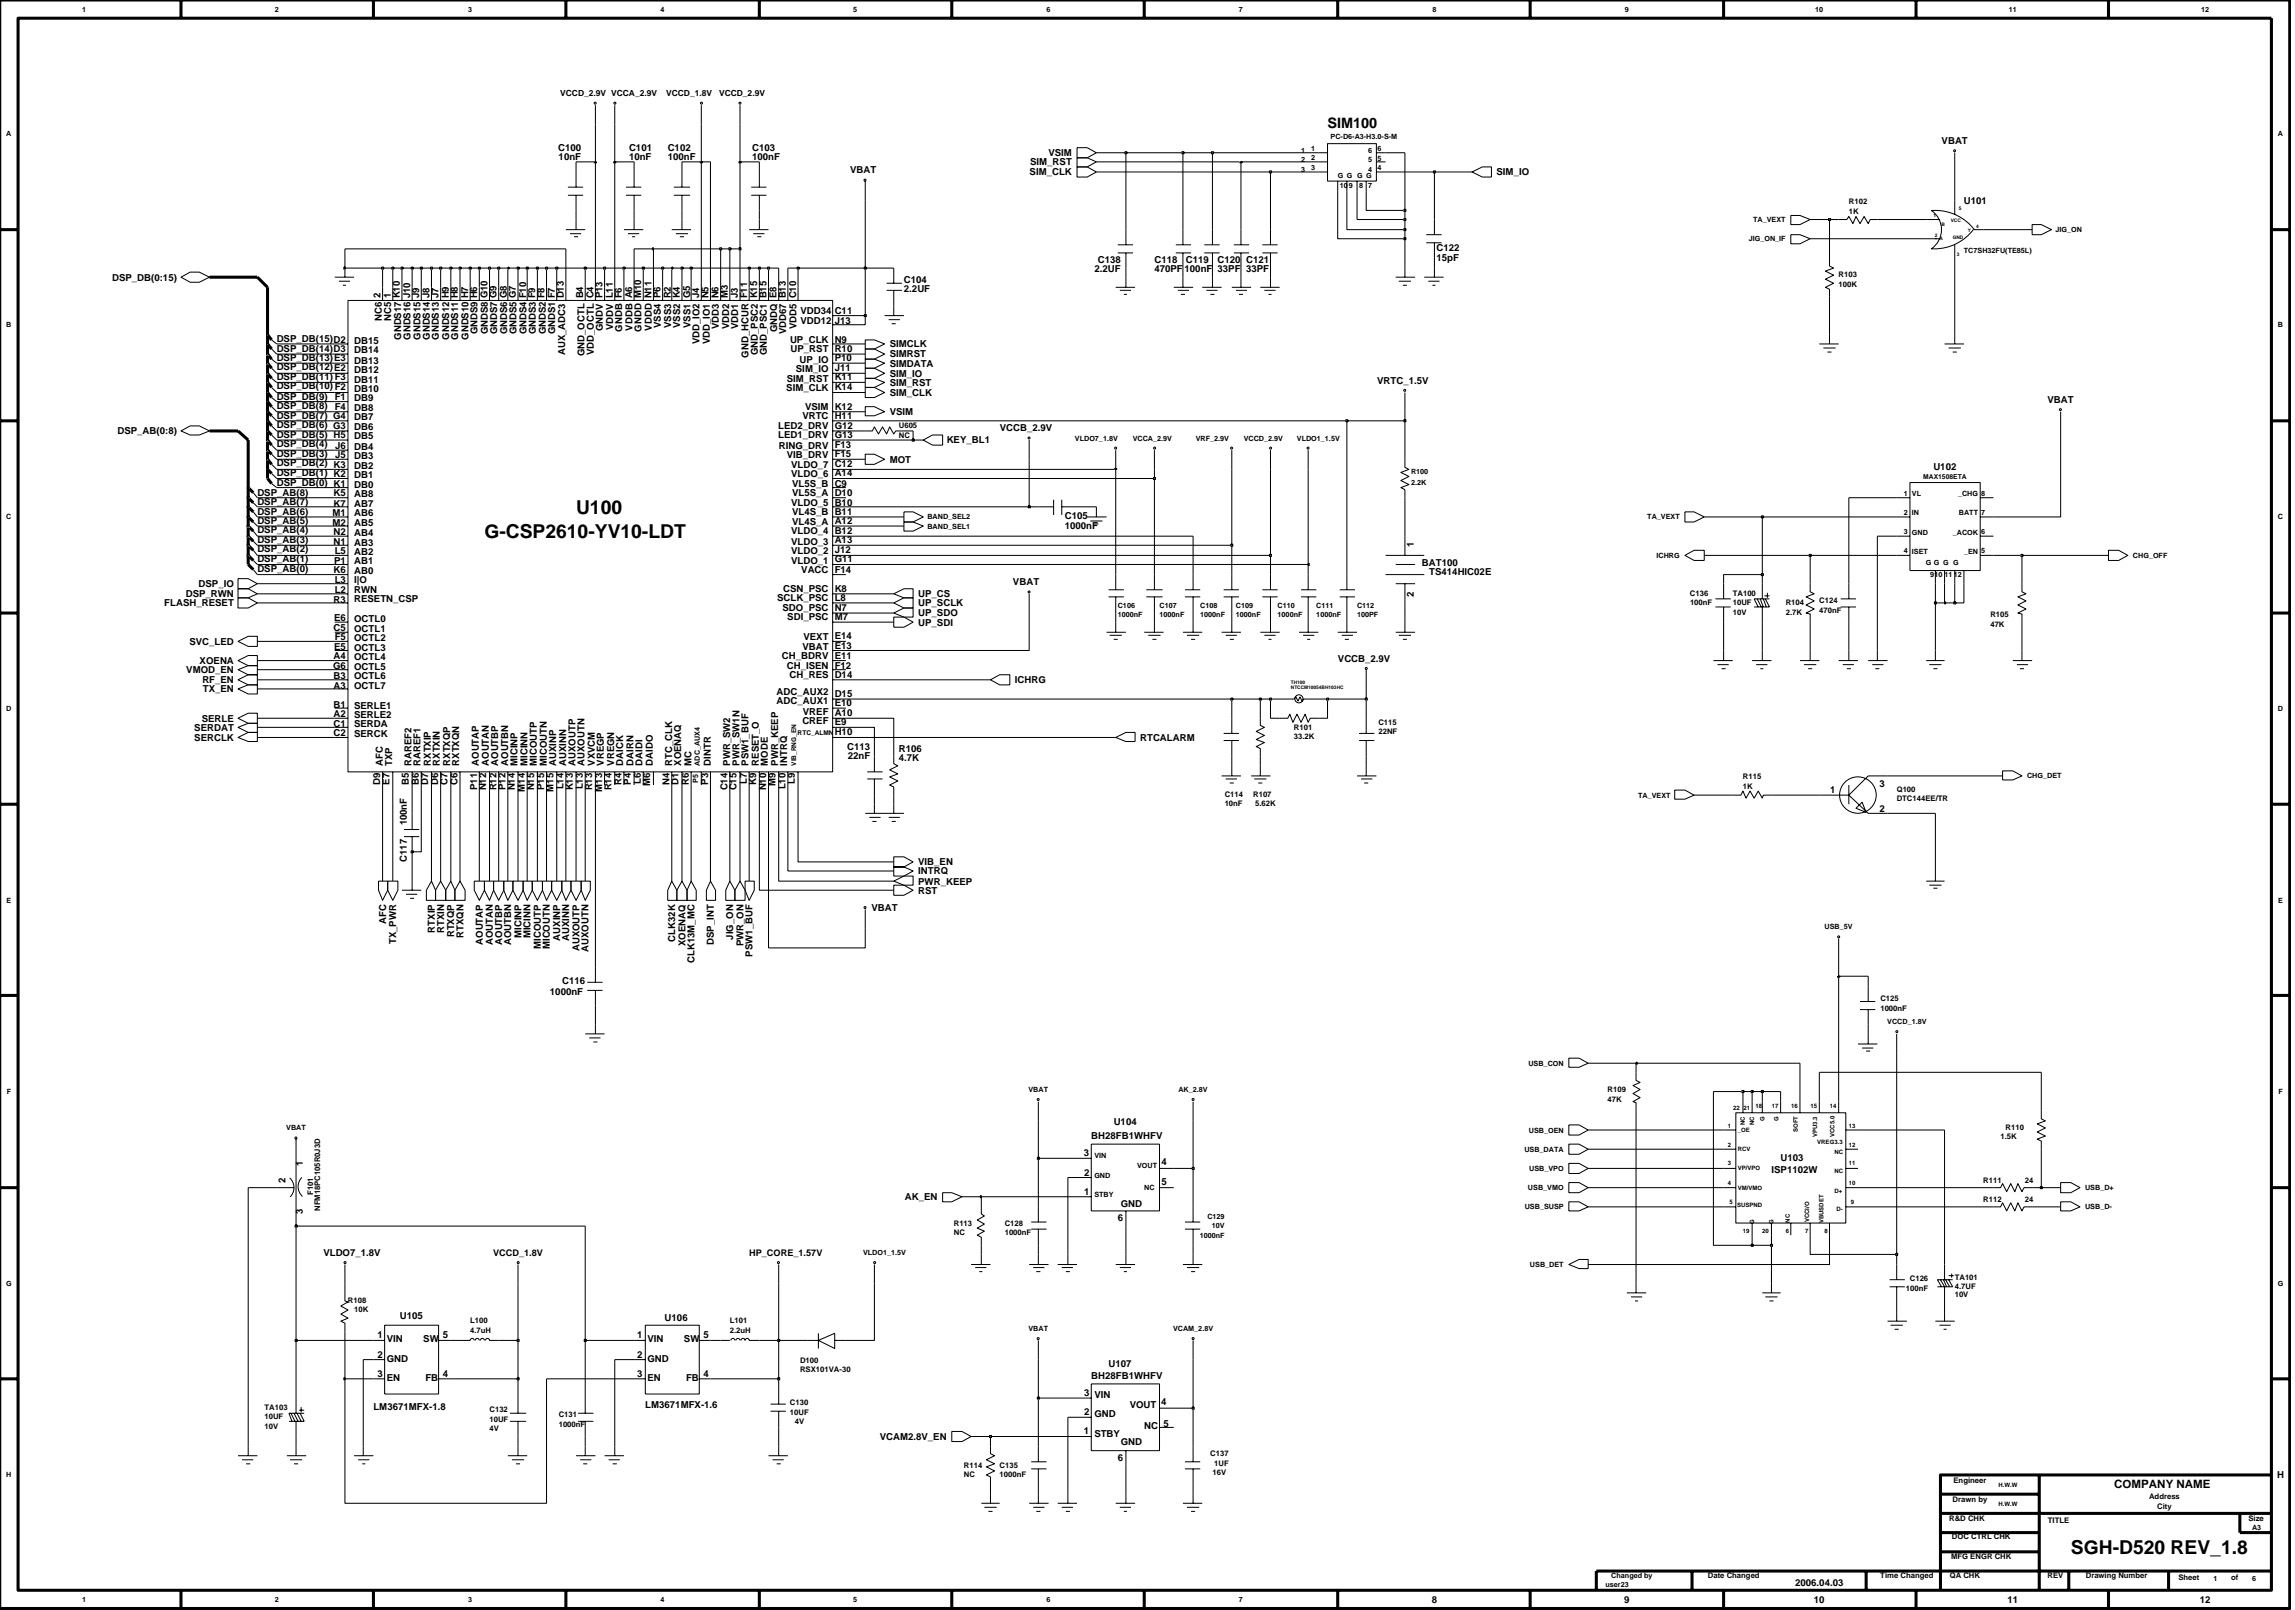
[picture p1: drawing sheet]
<svg xmlns="http://www.w3.org/2000/svg" width="192mm" height="135mm" viewBox="0 0 192 135" stroke-linecap="round" stroke-linejoin="round" font-family="sans-serif">
<defs><g id="words">
<g font-size="1.6">
<text x="40.5" y="45">G-CSP2610-YV10-LDT</text>
<text x="48.2" y="42.9">U100</text>
<text x="173.2" y="129.9">SGH-D520 REV_1.8</text>
</g>
<text font-size="1.2" x="111" y="10.7">SIM100</text>
<text font-size="1" x="176.8" y="124.4">COMPANY NAME</text>
<g font-size=".8">
<text x="46.7" y="12.6">C100</text>
<text x="46.7" y="13.4">10nF</text>
<text x="52.6" y="13.4">10nF</text>
<text x="52.6" y="12.6">C101</text>
<text x="55.8" y="12.6">C102</text>
<text x="55.8" y="13.4">100nF</text>
<text x="62.9" y="13.4">100nF</text>
<text x="62.9" y="12.6">C103</text>
<text x="71.1" y="14.5">VBAT</text>
<text x="86.1" y="14.7">SIM_CLK</text>
<text x="86.1" y="13.8">SIM_RST</text>
<text x="87.7" y="13.1">VSIM</text>
<text x="125.1" y="14.7">SIM_IO</text>
<text x="162.3" y="12">VBAT</text>
<text x="164.2" y="17">U101</text>
<text x="9.4" y="23.5">DSP_DB(0:15)</text>
<text x="75.6" y="23.7">C104</text>
<text x="91.5" y="22.7">2.2UF</text>
<text x="91.8" y="22">C138</text>
<text x="96.5" y="22">C118</text>
<text x="96.5" y="22.7">470PF 100nF 33PF 33PF</text>
<text x="99.2" y="22">C119</text>
<text x="101.8" y="22">C120 C121</text>
<text x="120.1" y="21.8">15pF</text>
<text x="120.1" y="21">C122</text>
<text x="23.1" y="28.6">DSP_DB(15)D2</text>
<text x="23.1" y="29.4">DSP_DB(14)D3</text>
<text x="29.6" y="29.5">DB14</text>
<text x="29.6" y="28.8">DB15</text>
<text x="31.8" y="24.9" transform="rotate(-90 31.8 24.9)">2</text>
<text x="31.9" y="26.8" transform="rotate(-90 31.9 26.8)">NC6</text>
<text x="32.7" y="24.9" transform="rotate(-90 32.7 24.9)">1</text>
<text x="32.7" y="26.8" transform="rotate(-90 32.7 26.8)">NC5</text>
<text x="33.4" y="24.9" transform="rotate(-90 33.4 24.9)">K10</text>
<text x="33.6" y="28.4" transform="rotate(-90 33.6 28.4)">GNDS17</text>
<text x="34.3" y="24.9" transform="rotate(-90 34.3 24.9)">J10</text>
<text x="34.3" y="28.4" transform="rotate(-90 34.3 28.4)">GNDS16</text>
<text x="35.1" y="24.9" transform="rotate(-90 35.1 24.9)">J9</text>
<text x="35.2" y="28.4" transform="rotate(-90 35.2 28.4)">GNDS15</text>
<text x="35.9" y="24.9" transform="rotate(-90 35.9 24.9)">J8</text>
<text x="35.9" y="28.4" transform="rotate(-90 35.9 28.4)">GNDS14</text>
<text x="36.7" y="24.9" transform="rotate(-90 36.7 24.9)">J7</text>
<text x="36.7" y="28.4" transform="rotate(-90 36.7 28.4)">GNDS13</text>
<text x="37.5" y="24.9" transform="rotate(-90 37.5 24.9)">H9</text>
<text x="37.6" y="28.4" transform="rotate(-90 37.6 28.4)">GNDS12</text>
<text x="38.3" y="24.9" transform="rotate(-90 38.3 24.9)">H8</text>
<text x="38.3" y="28.4" transform="rotate(-90 38.3 28.4)">GNDS11</text>
<text x="39.1" y="24.9" transform="rotate(-90 39.1 24.9)">H7</text>
<text x="39.2" y="28.4" transform="rotate(-90 39.2 28.4)">GNDS10</text>
<text x="39.9" y="24.9" transform="rotate(-90 39.9 24.9)">H6</text>
<text x="39.9" y="28" transform="rotate(-90 39.9 28)">GNDS9</text>
<text x="40.8" y="24.9" transform="rotate(-90 40.8 24.9)">G10</text>
<text x="40.8" y="28" transform="rotate(-90 40.8 28)">GNDS8</text>
<text x="41.5" y="24.9" transform="rotate(-90 41.5 24.9)">G9</text>
<text x="41.6" y="28" transform="rotate(-90 41.6 28)">GNDS7</text>
<text x="42.4" y="24.9" transform="rotate(-90 42.4 24.9)">G8</text>
<text x="42.4" y="28" transform="rotate(-90 42.4 28)">GNDS6</text>
<text x="43.1" y="24.9" transform="rotate(-90 43.1 24.9)">G7</text>
<text x="43.2" y="28" transform="rotate(-90 43.2 28)">GNDS5</text>
<text x="44" y="24.9" transform="rotate(-90 44 24.9)">F10</text>
<text x="44" y="28" transform="rotate(-90 44 28)">GNDS4</text>
<text x="44.8" y="24.9" transform="rotate(-90 44.8 24.9)">F9</text>
<text x="44.8" y="28" transform="rotate(-90 44.8 28)">GNDS3</text>
<text x="45.5" y="24.9" transform="rotate(-90 45.5 24.9)">F8</text>
<text x="45.6" y="28" transform="rotate(-90 45.6 28)">GNDS2</text>
<text x="46.4" y="24.9" transform="rotate(-90 46.4 24.9)">F7</text>
<text x="46.4" y="28" transform="rotate(-90 46.4 28)">GNDS1</text>
<text x="47.1" y="24.9" transform="rotate(-90 47.1 24.9)">D13</text>
<text x="47.3" y="29.7" transform="rotate(-90 47.3 29.7)">AUX_ADC3</text>
<text x="48.8" y="24.9" transform="rotate(-90 48.8 24.9)">B4</text>
<text x="48.9" y="29.8" transform="rotate(-90 48.9 29.8)">GND_OCTL</text>
<text x="49.6" y="24.9" transform="rotate(-90 49.6 24.9)">C4</text>
<text x="49.6" y="29.7" transform="rotate(-90 49.6 29.7)">VDD_OCTL</text>
<text x="50.4" y="24.9" transform="rotate(-90 50.4 24.9)">P13</text>
<text x="50.4" y="27.7" transform="rotate(-90 50.4 27.7)">GNDV</text>
<text x="51.2" y="24.9" transform="rotate(-90 51.2 24.9)">L11</text>
<text x="51.3" y="27.6" transform="rotate(-90 51.3 27.6)">VDDV</text>
<text x="52" y="24.9" transform="rotate(-90 52 24.9)">F6</text>
<text x="52" y="27.7" transform="rotate(-90 52 27.7)">GNDB</text>
<text x="52.8" y="24.9" transform="rotate(-90 52.8 24.9)">A6</text>
<text x="52.9" y="27.6" transform="rotate(-90 52.9 27.6)">VDDB</text>
<text x="53.6" y="24.9" transform="rotate(-90 53.6 24.9)">M10</text>
<text x="53.6" y="27.7" transform="rotate(-90 53.6 27.7)">GNDD</text>
<text x="54.5" y="24.9" transform="rotate(-90 54.5 24.9)">N11</text>
<text x="54.5" y="27.6" transform="rotate(-90 54.5 27.6)">VDDD</text>
<text x="55.2" y="24.9" transform="rotate(-90 55.2 24.9)">P6</text>
<text x="55.3" y="27.4" transform="rotate(-90 55.3 27.4)">VSS4</text>
<text x="56.1" y="24.9" transform="rotate(-90 56.1 24.9)">R2</text>
<text x="56.1" y="27.4" transform="rotate(-90 56.1 27.4)">VSS3</text>
<text x="56.8" y="24.9" transform="rotate(-90 56.8 24.9)">K4</text>
<text x="56.9" y="27.4" transform="rotate(-90 56.9 27.4)">VSS2</text>
<text x="57.7" y="24.9" transform="rotate(-90 57.7 24.9)">G5</text>
<text x="57.7" y="27.4" transform="rotate(-90 57.7 27.4)">VSS1</text>
<text x="58.5" y="24.9" transform="rotate(-90 58.5 24.9)">J4</text>
<text x="58.5" y="28.8" transform="rotate(-90 58.5 28.8)">VDD_IO2</text>
<text x="59.2" y="24.9" transform="rotate(-90 59.2 24.9)">N5</text>
<text x="59.3" y="28.8" transform="rotate(-90 59.3 28.8)">VDD_IO1</text>
<text x="60.1" y="24.9" transform="rotate(-90 60.1 24.9)">N6</text>
<text x="60.1" y="27.5" transform="rotate(-90 60.1 27.5)">VDD3</text>
<text x="60.9" y="24.9" transform="rotate(-90 60.9 24.9)">M3</text>
<text x="61" y="27.5" transform="rotate(-90 61 27.5)">VDD2</text>
<text x="61.7" y="24.9" transform="rotate(-90 61.7 24.9)">J3</text>
<text x="61.7" y="27.5" transform="rotate(-90 61.7 27.5)">VDD1</text>
<text x="62.5" y="24.9" transform="rotate(-90 62.5 24.9)">F11</text>
<text x="62.6" y="29.9" transform="rotate(-90 62.6 29.9)">GND_HCUR</text>
<text x="63.3" y="24.9" transform="rotate(-90 63.3 24.9)">K15</text>
<text x="63.4" y="29.7" transform="rotate(-90 63.4 29.7)">GND_PSC2</text>
<text x="64.1" y="24.9" transform="rotate(-90 64.1 24.9)">B15</text>
<text x="64.1" y="29.7" transform="rotate(-90 64.1 29.7)">GND_PSC1</text>
<text x="64.9" y="24.9" transform="rotate(-90 64.9 24.9)">E8</text>
<text x="65" y="27.8" transform="rotate(-90 65 27.8)">GNDQ</text>
<text x="65.7" y="24.9" transform="rotate(-90 65.7 24.9)">B13</text>
<text x="65.7" y="27.9" transform="rotate(-90 65.7 27.9)">VDD67</text>
<text x="66.1" y="28.7">UP_CLK</text>
<text x="66.1" y="29.5">UP_RST</text>
<text x="66.6" y="24.9" transform="rotate(-90 66.6 24.9)">C10</text>
<text x="66.6" y="27.5" transform="rotate(-90 66.6 27.5)">VDD5</text>
<text x="66.9" y="26.2">VDD34</text>
<text x="66.9" y="27.1">VDD12</text>
<text x="69.8" y="26.2">C11</text>
<text x="69.8" y="28.7">N9</text>
<text x="69.8" y="29.4">R10</text>
<text x="69.8" y="27.1">J13</text>
<text x="74.4" y="29.9">SIMRST</text>
<text x="74.4" y="29">SIMCLK</text>
<text x="75.6" y="24.4">2.2UF</text>
<text x="23.1" y="30.2">DSP_DB(13)E3</text>
<text x="23.1" y="30.9">DSP_DB(12)E2</text>
<text x="23.1" y="31.8">DSP_DB(11) F3</text>
<text x="23.1" y="32.6">DSP_DB(10) F2</text>
<text x="23.1" y="33.4">DSP_DB(9)</text>
<text x="23.1" y="34.2">DSP_DB(8)</text>
<text x="23.1" y="35">DSP_DB(7) G4</text>
<text x="23.1" y="35.8">DSP_DB(6) G3</text>
<text x="28" y="34.2">F4</text>
<text x="28" y="33.4">F1</text>
<text x="29.6" y="36">DB6</text>
<text x="29.6" y="35.1">DB7</text>
<text x="29.6" y="34.4">DB8</text>
<text x="29.6" y="33.5">DB9</text>
<text x="29.6" y="32.8">DB10</text>
<text x="29.6" y="32">DB11</text>
<text x="29.6" y="31.1">DB12</text>
<text x="29.6" y="30.4">DB13</text>
<text x="65.1" y="35.9">LED2_DRV</text>
<text x="65.7" y="32.7">SIM_CLK</text>
<text x="65.8" y="31.9">SIM_RST</text>
<text x="66.5" y="31.1">SIM_IO</text>
<text x="66.9" y="30.3">UP_IO</text>
<text x="67.1" y="35">VRTC</text>
<text x="67.3" y="34.3">VSIM</text>
<text x="69.8" y="35.8">G12</text>
<text x="69.8" y="31">J11</text>
<text x="69.8" y="31.8">K11</text>
<text x="69.8" y="32.6">K14</text>
<text x="69.8" y="35">H11</text>
<text x="69.8" y="34.2">K12</text>
<text x="69.8" y="30.2">P10</text>
<text x="74.4" y="34.7">VSIM</text>
<text x="74.4" y="30.6">SIMDATA</text>
<text x="74.4" y="33.1">SIM_CLK</text>
<text x="74.4" y="31.5">SIM_IO</text>
<text x="74.4" y="32.2">SIM_RST</text>
<text x="115.1" y="32.1">VRTC_1.5V</text>
<text x="171.2" y="33.7">VBAT</text>
<text x="9.8" y="36.3">DSP_AB(0:8)</text>
<text x="21.5" y="41.4">DSP_AB(8)</text>
<text x="23.1" y="36.6">DSP_DB(5) H5</text>
<text x="23.1" y="37.4">DSP_DB(4)</text>
<text x="23.1" y="38.2">DSP_DB(3)</text>
<text x="23.1" y="39">DSP_DB(2) K3</text>
<text x="23.1" y="39.8">DSP_DB(1) K2</text>
<text x="23.1" y="40.6">DSP_DB(0) K1</text>
<text x="27.9" y="41.5">K5</text>
<text x="28" y="38.3">J5</text>
<text x="28" y="37.5">J6</text>
<text x="29.6" y="36.7">DB5</text>
<text x="29.6" y="41.5">AB8</text>
<text x="29.6" y="40.8">DB0</text>
<text x="29.6" y="39.9">DB1</text>
<text x="29.6" y="39.2">DB2</text>
<text x="29.6" y="38.3">DB3</text>
<text x="29.6" y="37.6">DB4</text>
<text x="65.1" y="36.6">LED1_DRV</text>
<text x="65.1" y="37.5">RING_DRV</text>
<text x="65.8" y="38.2">VIB_DRV</text>
<text x="66.1" y="39.9">VLDO_6</text>
<text x="66.1" y="39.1">VLDO_7</text>
<text x="66.2" y="41.5">VL5S_A</text>
<text x="66.2" y="40.7">VL5S_B</text>
<text x="69.8" y="36.6">G13</text>
<text x="69.8" y="39.8">A14</text>
<text x="69.8" y="39.1">C12</text>
<text x="69.8" y="38.2">F15</text>
<text x="69.8" y="41.4">D10</text>
<text x="69.8" y="40.7">C9</text>
<text x="69.8" y="37.5">F13</text>
<text x="74.4" y="38.7">MOT</text>
<text x="79.2" y="37.1">KEY_BL1</text>
<text x="83.6" y="36">VCCB_2.9V</text>
<text x="161.7" y="39.3">U102</text>
<text x="21.5" y="42.2">DSP_AB(7)</text>
<text x="21.5" y="43">DSP_AB(6)</text>
<text x="21.5" y="43.8">DSP_AB(5)</text>
<text x="21.5" y="44.6">DSP_AB(4)</text>
<text x="21.5" y="45.4">DSP_AB(3)</text>
<text x="21.5" y="46.2">DSP_AB(2)</text>
<text x="21.5" y="47">DSP_AB(1)</text>
<text x="21.5" y="47.8">DSP_AB(0)</text>
<text x="27.8" y="43.9">M2</text>
<text x="27.8" y="43.1">M1</text>
<text x="27.9" y="47.9">K6</text>
<text x="27.9" y="45.5">N1</text>
<text x="27.9" y="44.7">N2</text>
<text x="27.9" y="42.3">K7</text>
<text x="27.9" y="47.2">P1</text>
<text x="28" y="46.3">L5</text>
<text x="29.6" y="48">AB0</text>
<text x="29.6" y="47.1">AB1</text>
<text x="29.6" y="46.4">AB2</text>
<text x="29.6" y="45.6">AB3</text>
<text x="29.6" y="44.8">AB4</text>
<text x="29.6" y="44">AB5</text>
<text x="29.6" y="43.2">AB6</text>
<text x="29.6" y="42.4">AB7</text>
<text x="66.1" y="44.7">VLDO_4</text>
<text x="66.1" y="42.3">VLDO_5</text>
<text x="66.1" y="47.1">VLDO_1</text>
<text x="66.1" y="46.3">VLDO_2</text>
<text x="66.1" y="45.5">VLDO_3</text>
<text x="66.2" y="43.9">VL4S_A</text>
<text x="66.2" y="43.1">VL4S_B</text>
<text x="67" y="47.9">VACC</text>
<text x="69.8" y="42.3">B10</text>
<text x="69.8" y="43.8">A12</text>
<text x="69.8" y="43">B11</text>
<text x="69.8" y="47">G11</text>
<text x="69.8" y="46.2">J12</text>
<text x="69.8" y="45.4">A13</text>
<text x="69.8" y="44.6">B12</text>
<text x="69.8" y="47.9">F14</text>
<text x="89" y="44.2">1000nF</text>
<text x="89" y="43.4">C105</text>
<text x="118.2" y="45.7" transform="rotate(-90 118.2 45.7)">1</text>
<text x="118.9" y="47.3">BAT100</text>
<text x="13.7" y="50.7">FLASH_RESET</text>
<text x="15.5" y="49.9">DSP_RWN</text>
<text x="15.8" y="53.9">SVC_LED</text>
<text x="16.6" y="49.1">DSP_IO</text>
<text x="27.9" y="52.7">C5</text>
<text x="27.9" y="50.4">R3</text>
<text x="27.9" y="51.9">E6</text>
<text x="28" y="53.5">F5</text>
<text x="28" y="49.5">L2</text>
<text x="28" y="48.8">L3</text>
<text x="29.6" y="51.9">OCTL0</text>
<text x="29.6" y="52.8">OCTL1</text>
<text x="29.6" y="53.5">OCTL2</text>
<text x="29.6" y="49.6">RWN</text>
<text x="29.6" y="50.3">RESETN_CSP</text>
<text x="29.6" y="48.7">I|O</text>
<text x="65" y="50.3">SCLK_PSC</text>
<text x="65.4" y="51.1">SDO_PSC</text>
<text x="65.5" y="49.5">CSN_PSC</text>
<text x="65.8" y="51.9">SDI_PSC</text>
<text x="67.2" y="53.5">VEXT</text>
<text x="69.8" y="53.4">E14</text>
<text x="69.8" y="50.2">L8</text>
<text x="69.8" y="51.8">M7</text>
<text x="69.8" y="51.1">N7</text>
<text x="69.8" y="49.5">K8</text>
<text x="76.8" y="52.3">UP_SDI</text>
<text x="76.8" y="50.7">UP_SCLK</text>
<text x="76.8" y="49.9">UP_CS</text>
<text x="76.8" y="51.5">UP_SDO</text>
<text x="84.7" y="48.9">VBAT</text>
<text x="118.2" y="49.9" transform="rotate(-90 118.2 49.9)">2</text>
<text x="119.5" y="48.1">TS414HIC02E</text>
<text x="15.6" y="56.3">VMOD_EN</text>
<text x="16.7" y="55.5">XOENA</text>
<text x="16.9" y="57.1">RF_EN</text>
<text x="17" y="57.9">TX_EN</text>
<text x="27.8" y="55.9">G6</text>
<text x="27.9" y="55.1">A4</text>
<text x="27.9" y="56.7">B3</text>
<text x="27.9" y="57.6">A3</text>
<text x="27.9" y="59.2">B1</text>
<text x="27.9" y="59.9">A2</text>
<text x="27.9" y="54.3">E5</text>
<text x="29.6" y="54.4">OCTL3</text>
<text x="29.6" y="55.2">OCTL4</text>
<text x="29.6" y="56">OCTL5</text>
<text x="29.6" y="56.8">OCTL6</text>
<text x="29.6" y="57.6">OCTL7</text>
<text x="29.6" y="59.2">SERLE1</text>
<text x="29.6" y="60">SERLE2</text>
<text x="64.9" y="58.1">ADC_AUX2</text>
<text x="64.9" y="58.9">ADC_AUX1</text>
<text x="65.4" y="55.1">CH_BDRV</text>
<text x="65.8" y="55.9">CH_ISEN</text>
<text x="66" y="56.7">CH_RES</text>
<text x="67.1" y="54.3">VBAT</text>
<text x="67.1" y="59.7">VREF</text>
<text x="69.8" y="58.3">D15</text>
<text x="69.8" y="59">E10</text>
<text x="69.8" y="59.9">A10</text>
<text x="69.8" y="54.3">E13</text>
<text x="69.8" y="55">E11</text>
<text x="69.8" y="55.9">F12</text>
<text x="69.8" y="56.6">D14</text>
<text x="84.9" y="57.1">ICHRG</text>
<text x="111.9" y="55.3">VCCB_2.9V</text>
<text x="16.2" y="61.1">SERDAT</text>
<text x="16.2" y="61.9">SERCLK</text>
<text x="16.9" y="60.3">SERLE</text>
<text x="27.9" y="61.5">C2</text>
<text x="27.9" y="60.8">C1</text>
<text x="29.6" y="61.6">SERCK</text>
<text x="29.6" y="60.7">SERDA</text>
<text x="31.8" y="65.6" transform="rotate(-90 31.8 65.6)">D9</text>
<text x="32" y="64" transform="rotate(-90 32 64)">AFC</text>
<text x="32.6" y="65.6" transform="rotate(-90 32.6 65.6)">E7</text>
<text x="32.8" y="64" transform="rotate(-90 32.8 64)">TXP</text>
<text x="34.2" y="65.6" transform="rotate(-90 34.2 65.6)">B5</text>
<text x="34.4" y="64" transform="rotate(-90 34.4 64)">RAREF2</text>
<text x="35" y="65.6" transform="rotate(-90 35 65.6)">B6</text>
<text x="35.2" y="64" transform="rotate(-90 35.2 64)">RAREF1</text>
<text x="35.8" y="65.6" transform="rotate(-90 35.8 65.6)">D7</text>
<text x="36" y="64" transform="rotate(-90 36 64)">RXTXIP</text>
<text x="36.6" y="65.6" transform="rotate(-90 36.6 65.6)">D6</text>
<text x="36.8" y="64" transform="rotate(-90 36.8 64)">RXTXIN</text>
<text x="37.4" y="65.6" transform="rotate(-90 37.4 65.6)">C7</text>
<text x="37.6" y="64" transform="rotate(-90 37.6 64)">RXTXQP</text>
<text x="38.3" y="65.6" transform="rotate(-90 38.3 65.6)">C6</text>
<text x="38.4" y="64" transform="rotate(-90 38.4 64)">RXTXQN</text>
<text x="40" y="64" transform="rotate(-90 40 64)">AOUTAP</text>
<text x="40.9" y="64" transform="rotate(-90 40.9 64)">AOUTAN</text>
<text x="41.6" y="64" transform="rotate(-90 41.6 64)">AOUTBP</text>
<text x="42.5" y="64" transform="rotate(-90 42.5 64)">AOUTBN</text>
<text x="43.3" y="64" transform="rotate(-90 43.3 64)">MICINP</text>
<text x="44.1" y="64" transform="rotate(-90 44.1 64)">MICINN</text>
<text x="44.9" y="64" transform="rotate(-90 44.9 64)">MICOUTP</text>
<text x="45.7" y="64" transform="rotate(-90 45.7 64)">MICOUTN</text>
<text x="46.5" y="64" transform="rotate(-90 46.5 64)">AUXINP</text>
<text x="47.1" y="66" transform="rotate(-90 47.1 66)">L14</text>
<text x="47.3" y="64" transform="rotate(-90 47.3 64)">AUXINN</text>
<text x="48.1" y="64" transform="rotate(-90 48.1 64)">AUXOUTP</text>
<text x="48.7" y="66" transform="rotate(-90 48.7 66)">L13</text>
<text x="48.9" y="64" transform="rotate(-90 48.9 64)">AUXOUTN</text>
<text x="49.7" y="64" transform="rotate(-90 49.7 64)">VXVCM</text>
<text x="50.5" y="64" transform="rotate(-90 50.5 64)">VREGP</text>
<text x="51.3" y="64" transform="rotate(-90 51.3 64)">VREGN</text>
<text x="52" y="65.6" transform="rotate(-90 52 65.6)">R4</text>
<text x="52.1" y="64" transform="rotate(-90 52.1 64)">DAICK</text>
<text x="52.7" y="65.6" transform="rotate(-90 52.7 65.6)">P4</text>
<text x="53" y="64" transform="rotate(-90 53 64)">DAIRN</text>
<text x="53.6" y="65.5" transform="rotate(-90 53.6 65.5)">L6</text>
<text x="53.7" y="64" transform="rotate(-90 53.7 64)">DAIDI</text>
<text x="54.4" y="65.7" transform="rotate(-90 54.4 65.7)">M6</text>
<text x="54.6" y="64" transform="rotate(-90 54.6 64)">DAIDO</text>
<text x="56" y="65.6" transform="rotate(-90 56 65.6)">N4</text>
<text x="56.2" y="64" transform="rotate(-90 56.2 64)">RTC_CLK</text>
<text x="56.7" y="65.6" transform="rotate(-90 56.7 65.6)">D1</text>
<text x="57" y="64" transform="rotate(-90 57 64)">XOENAQ</text>
<text x="57.6" y="65.6" transform="rotate(-90 57.6 65.6)">R6</text>
<text x="57.8" y="64" transform="rotate(-90 57.8 64)">MC</text>
<text x="59.2" y="65.6" transform="rotate(-90 59.2 65.6)">P3</text>
<text x="59.4" y="64" transform="rotate(-90 59.4 64)">DINTR</text>
<text x="61.1" y="64" transform="rotate(-90 61.1 64)">PWR_SW2</text>
<text x="61.8" y="64" transform="rotate(-90 61.8 64)">PWR_SW1N</text>
<text x="62.4" y="65.5" transform="rotate(-90 62.4 65.5)">L7</text>
<text x="62.6" y="64" transform="rotate(-90 62.6 64)">PSW1_BUF</text>
<text x="63.2" y="65.6" transform="rotate(-90 63.2 65.6)">K9</text>
<text x="63.4" y="64" transform="rotate(-90 63.4 64)">RESET_O</text>
<text x="64.2" y="64" transform="rotate(-90 64.2 64)">MODE</text>
<text x="64.8" y="65.7" transform="rotate(-90 64.8 65.7)">M9</text>
<text x="65.1" y="64" transform="rotate(-90 65.1 64)">PWR_KEEP</text>
<text x="65.7" y="66" transform="rotate(-90 65.7 66)">L10</text>
<text x="65.8" y="64" transform="rotate(-90 65.8 64)">INTRQ</text>
<text x="66.4" y="65.5" transform="rotate(-90 66.4 65.5)">L9</text>
<text x="67.1" y="60.5">CREF</text>
<text x="69.8" y="61.5">H10</text>
<text x="69.8" y="60.6">E9</text>
<text x="70.8" y="62.7">C113</text>
<text x="70.9" y="63.4">22nF</text>
<text x="75.2" y="63.6">4.7K</text>
<text x="75.2" y="62.8">R106</text>
<text x="95.3" y="61.9">RTCALARM</text>
<text x="157.1" y="65.8">3</text>
<text x="34" y="69" transform="rotate(-90 34 69)">100nF</text>
<text x="39.9" y="66" transform="rotate(-90 39.9 66)">P11</text>
<text x="40.6" y="66.1" transform="rotate(-90 40.6 66.1)">N12</text>
<text x="41.5" y="66.1" transform="rotate(-90 41.5 66.1)">R12</text>
<text x="42.3" y="66" transform="rotate(-90 42.3 66)">P12</text>
<text x="43" y="66.1" transform="rotate(-90 43 66.1)">N14</text>
<text x="43.9" y="66.2" transform="rotate(-90 43.9 66.2)">M14</text>
<text x="44.7" y="66.1" transform="rotate(-90 44.7 66.1)">N15</text>
<text x="45.5" y="66" transform="rotate(-90 45.5 66)">P15</text>
<text x="46.3" y="66.2" transform="rotate(-90 46.3 66.2)">M15</text>
<text x="47.9" y="66.1" transform="rotate(-90 47.9 66.1)">K13</text>
<text x="49.5" y="66.1" transform="rotate(-90 49.5 66.1)">R13</text>
<text x="50.4" y="66.2" transform="rotate(-90 50.4 66.2)">M13</text>
<text x="51.1" y="66.1" transform="rotate(-90 51.1 66.1)">R14</text>
<text x="60.8" y="66.1" transform="rotate(-90 60.8 66.1)">C14</text>
<text x="61.6" y="66.1" transform="rotate(-90 61.6 66.1)">C15</text>
<text x="64.1" y="66.1" transform="rotate(-90 64.1 66.1)">N10</text>
<text x="153" y="66.3">1</text>
<text x="157.1" y="67.9">2</text>
<text x="32.3" y="77.2" transform="rotate(-90 32.3 77.2)">AFC</text>
<text x="34" y="72" transform="rotate(-90 34 72)">C117</text>
<text x="36.4" y="77.9" transform="rotate(-90 36.4 77.9)">RTXIP</text>
<text x="37.1" y="78" transform="rotate(-90 37.1 78)">RTXIN</text>
<text x="72.9" y="76.1">VBAT</text>
<text x="76.8" y="72.3">VIB_EN</text>
<text x="76.8" y="74.7">RST</text>
<text x="76.8" y="73.9">PWR_KEEP</text>
<text x="76.8" y="73.1">INTRQ</text>
<text x="33.1" y="78.9" transform="rotate(-90 33.1 78.9)">TX_PWR</text>
<text x="38" y="78.3" transform="rotate(-90 38 78.3)">RTXQP</text>
<text x="38.7" y="78.4" transform="rotate(-90 38.7 78.4)">RTXQN</text>
<text x="40.4" y="79" transform="rotate(-90 40.4 79)">AOUTAP</text>
<text x="41.2" y="79" transform="rotate(-90 41.2 79)">AOUTAN</text>
<text x="42" y="79" transform="rotate(-90 42 79)">AOUTBP</text>
<text x="42.7" y="79" transform="rotate(-90 42.7 79)">AOUTBN</text>
<text x="43.6" y="78.4" transform="rotate(-90 43.6 78.4)">MICINP</text>
<text x="44.4" y="78.4" transform="rotate(-90 44.4 78.4)">MICINN</text>
<text x="45.2" y="79.3" transform="rotate(-90 45.2 79.3)">MICOUTP</text>
<text x="46" y="79.3" transform="rotate(-90 46 79.3)">MICOUTN</text>
<text x="46" y="83.2">1000nF</text>
<text x="46.8" y="78.6" transform="rotate(-90 46.8 78.6)">AUXINP</text>
<text x="47" y="82.3">C116</text>
<text x="47.6" y="78.7" transform="rotate(-90 47.6 78.7)">AUXINN</text>
<text x="48.5" y="79.5" transform="rotate(-90 48.5 79.5)">AUXOUTP</text>
<text x="49.2" y="79.5" transform="rotate(-90 49.2 79.5)">AUXOUTN</text>
<text x="56.5" y="78.7" transform="rotate(-90 56.5 78.7)">CLK32K</text>
<text x="57.3" y="79.1" transform="rotate(-90 57.3 79.1)">XOENAQ</text>
<text x="58.1" y="80.5" transform="rotate(-90 58.1 80.5)">CLK13M_MC</text>
<text x="59.7" y="79" transform="rotate(-90 59.7 79)">DSP_INT</text>
<text x="61.3" y="78.5" transform="rotate(-90 61.3 78.5)">JIG_ON</text>
<text x="62.2" y="79.1" transform="rotate(-90 62.2 79.1)">PWR_ON</text>
<text x="62.9" y="79.9" transform="rotate(-90 62.9 79.9)">PSW1_BUF</text>
<text x="91.2" y="95.2">BH28FB1WHFV</text>
<text x="93.1" y="94">U104</text>
<text x="23.9" y="98.9" transform="rotate(-90 23.9 98.9)">2</text>
<text x="25.3" y="101.5" transform="rotate(-90 25.3 101.5)">3</text>
<text x="25.3" y="97.4" transform="rotate(-90 25.3 97.4)">1</text>
<text x="75.7" y="100.3">AK_EN</text>
<text x="90.6" y="96.6">3</text>
<text x="90.6" y="98.2">2</text>
<text x="90.6" y="99.9">1</text>
<text x="93.7" y="100.8">GND</text>
<text x="97.1" y="99">5</text>
<text x="97.1" y="97.4">4</text>
<text x="148.1" y="98.1">ISP1102W</text>
<text x="148.9" y="97.1">U103</text>
<text x="27" y="105">VLDO7_1.8V</text>
<text x="41.2" y="104.9">VCCD_1.8V</text>
<text x="62.6" y="104.9">HP_CORE_1.57V</text>
<text x="93.5" y="102">6</text>
<text x="31.6" y="113.5">2</text>
<text x="31.6" y="111.9">1</text>
<text x="32.3" y="113.8">GND</text>
<text x="32.3" y="112.2">VIN</text>
<text x="33.4" y="110.3">U105</text>
<text x="35.4" y="112.2">SW</text>
<text x="37" y="111.9">5</text>
<text x="53.3" y="113.5">2</text>
<text x="53.3" y="111.9">1</text>
<text x="54.1" y="113.8">GND</text>
<text x="54.1" y="112.2">VIN</text>
<text x="55.6" y="110.4">U106</text>
<text x="57.2" y="112.2">SW</text>
<text x="58.8" y="111.9">5</text>
<text x="31.2" y="117.9">LM3671MFX-1.8</text>
<text x="31.6" y="115.1">3</text>
<text x="32.3" y="115.4">EN</text>
<text x="35.6" y="115.4">FB</text>
<text x="37" y="115.1">4</text>
<text x="53.3" y="115.1">3</text>
<text x="54" y="117.7">LM3671MFX-1.6</text>
<text x="54.1" y="115.4">EN</text>
<text x="57.4" y="115.4">FB</text>
<text x="58.8" y="115.1">4</text>
<text x="90.6" y="119.9">1</text>
<text x="90.6" y="118.3">2</text>
<text x="90.6" y="116.7">3</text>
<text x="91.2" y="115.2">BH28FB1WHFV</text>
<text x="91.5" y="118.5">GND</text>
<text x="91.5" y="116.8">VIN</text>
<text x="92.7" y="114.2">U107</text>
<text x="94.5" y="117.7">VOUT</text>
<text x="95.7" y="119.5">NC</text>
<text x="97.1" y="117.4">4</text>
<text x="97.3" y="119.3">5</text>
<text x="73.6" y="120.3">VCAM2.8V_EN</text>
<text x="91.5" y="120.1">STBY</text>
<text x="93.5" y="122.1">6</text>
<text x="93.7" y="120.8">GND</text>
<text x="190.4" y="123.6">H</text>
<text x="119.7" y="134">8</text>
<text x="135.8" y="134">9</text>
<text x="150.1" y="132.5">2006.04.03</text>
<text x="151.7" y="134">10</text>
<text x="167.8" y="134">11</text>
<text x="183.9" y="134">12</text>
</g>
<g font-size=".7">
<text x="46.8" y="8">VCCD_2.9V VCCA_2.9V</text>
<text x="55.7" y="8">VCCD_1.8V</text>
<text x="60.1" y="8">VCCD_2.9V</text>
</g>
<g font-size=".6">
<text x="6.9" y="1">1</text>
<text x="23" y="1">2</text>
<text x="39.1" y="1">3</text>
<text x="55.2" y="1">4</text>
<text x="71.3" y="1">5</text>
<text x="87.5" y="1">6</text>
<text x="103.6" y="1">7</text>
<text x="119.8" y="1">8</text>
<text x="135.9" y="1">9</text>
<text x="151.8" y="1">10</text>
<text x="168" y="1">11</text>
<text x="184" y="1">12</text>
<text x=".5" y="11.4">A</text>
<text x="111.3" y="11.6">PC-D6-A3-H3.0-S-M</text>
<text x="190.5" y="11.4">A</text>
<text x="108.8" y="12.8">1</text>
<text x="108.8" y="13.5">2</text>
<text x="108.8" y="14.4">3</text>
<text x="109.6" y="12.6">1</text>
<text x="109.6" y="13.4">2</text>
<text x="109.6" y="14.2">3</text>
<text x="111.8" y="14.9">G G G G</text>
<text x="112" y="15.7">109</text>
<text x="113.6" y="15.7">8</text>
<text x="114.4" y="15.7">7</text>
<text x="114.4" y="14.4">4</text>
<text x="114.4" y="13.5">5</text>
<text x="114.4" y="12.8">6</text>
<text x="115.2" y="14.2">4</text>
<text x="115.2" y="13.4">5</text>
<text x="115.2" y="12.6">6</text>
<text x="154.6" y="17.1">R102</text>
<text x="154.6" y="17.9">1K</text>
<text x="146.2" y="20.2">JIG_ON_IF</text>
<text x="146.6" y="18.6">TA_VEXT</text>
<text x="153.7" y="23.2">R103</text>
<text x="164.2" y="21.2">TC7SH32FU(TE85L)</text>
<text x="171.9" y="19.4">JIG_ON</text>
<text x=".5" y="27.4">B</text>
<text x="153.7" y="24">100K</text>
<text x="190.5" y="27.4">B</text>
<text x="75.2" y="35.8">U605</text>
<text x="75.2" y="36.6">NC</text>
<text x="89.9" y="36.8">VLDO7_1.8V</text>
<text x="94.7" y="36.8">VCCA_2.9V</text>
<text x="100" y="36.8">VRF_2.9V</text>
<text x="104" y="36.8">VCCD_2.9V</text>
<text x="108.4" y="36.8">VLDO1_1.5V</text>
<text x="118" y="39.7">R100</text>
<text x="118" y="40.5">2.2K</text>
<text x="159.2" y="41.4">1</text>
<text x="159.9" y="41.5">VL</text>
<text x="160.8" y="40">MAX1508ETA</text>
<text x="163.7" y="41.5">_CHG</text>
<text x="165.7" y="41.4">8</text>
<text x=".5" y="43.4">C</text>
<text x="77.5" y="44.2">BAND_SEL1</text>
<text x="77.5" y="43.4">BAND_SEL2</text>
<text x="137.7" y="43.4">TA_VEXT</text>
<text x="138.5" y="46.6">ICHRG</text>
<text x="159.2" y="43">2</text>
<text x="159.2" y="46.2">4</text>
<text x="159.2" y="44.6">3</text>
<text x="159.9" y="43.1">IN</text>
<text x="159.9" y="46.3">ISET</text>
<text x="159.9" y="44.7">GND</text>
<text x="161" y="47.2">G G G G</text>
<text x="163.3" y="44.7">_ACOK</text>
<text x="163.8" y="43.1">BATT</text>
<text x="164.2" y="46.3">_EN</text>
<text x="165.7" y="44.6">6</text>
<text x="165.7" y="46.2">5</text>
<text x="165.7" y="43">7</text>
<text x="178.3" y="46.6">CHG_OFF</text>
<text x="190.5" y="43.4">C</text>
<text x="93.5" y="51.6">1000nF</text>
<text x="93.5" y="50.8">C106</text>
<text x="96.9" y="50.8">C107</text>
<text x="96.9" y="51.6">1000nF</text>
<text x="100.4" y="50.8">C108</text>
<text x="100.4" y="51.6">1000nF</text>
<text x="103.3" y="51.6">1000nF</text>
<text x="103.3" y="50.8">C109</text>
<text x="106.8" y="50.8">C110</text>
<text x="106.8" y="51.6">1000nF</text>
<text x="110.1" y="51.6">1000nF</text>
<text x="110.1" y="50.8">C111</text>
<text x="113.5" y="51.6">100PF</text>
<text x="113.5" y="50.8">C112</text>
<text x="141.3" y="49.8">C136</text>
<text x="141.3" y="50.6">100nF</text>
<text x="144.9" y="49.8">TA100</text>
<text x="144.9" y="50.6">10UF</text>
<text x="144.9" y="51.4">10V</text>
<text x="149.3" y="51.4">2.7K</text>
<text x="149.3" y="50.6">R104</text>
<text x="152.1" y="51.2">470nF</text>
<text x="152.1" y="50.4">C124</text>
<text x="161.4" y="48.2">910 1112</text>
<text x="166.4" y="51.6">R105</text>
<text x="166.4" y="52.4">47K</text>
<text x=".5" y="59.4">D</text>
<text x="190.5" y="59.4">D</text>
<text x="58.4" y="65.4" transform="rotate(-90 58.4 65.4)">P5</text>
<text x="58.5" y="64" transform="rotate(-90 58.5 64)">ADC_AUX4</text>
<text x="108.2" y="61">R101</text>
<text x="108.2" y="61.8">33.2K</text>
<text x="115.3" y="60.6">C115</text>
<text x="115.3" y="61.4">22NF</text>
<text x="145.7" y="65.1">R115</text>
<text x="145.7" y="65.9">1K</text>
<text x="169.5" y="65.1">CHG_DET</text>
<text x="102.4" y="67.4">10nF</text>
<text x="102.4" y="66.6">C114</text>
<text x="104.8" y="66.6">R107</text>
<text x="105" y="67.4">5.62K</text>
<text x="137" y="66.7">TA_VEXT</text>
<text x="158.6" y="66.2">Q100</text>
<text x="158.6" y="66.9">DTC144EE/TR</text>
<text x=".5" y="75.5">E</text>
<text x="152.6" y="77.7">USB_5V</text>
<text x="190.5" y="75.5">E</text>
<text x="157.2" y="83.6">C125</text>
<text x="127.8" y="89.1">USB_CON</text>
<text x="157.2" y="84.5">1000nF</text>
<text x="157.8" y="85.6">VCCD_1.8V</text>
<text x=".6" y="91.4">F</text>
<text x="23.9" y="94.5">VBAT</text>
<text x="86" y="91.3">VBAT</text>
<text x="98.5" y="91.3">AK_2.8V</text>
<text x="127.8" y="94.7">USB_OEN</text>
<text x="134.4" y="91.2">R109</text>
<text x="134.4" y="92.1">47K</text>
<text x="167.3" y="95.2">1.5K</text>
<text x="167.7" y="94.4">R110</text>
<text x="190.5" y="91.4">F</text>
<text x="26.2" y="99.9" transform="rotate(-90 26.2 99.9)">F101</text>
<text x="26.8" y="101.2" transform="rotate(-90 26.8 101.2)">NFM18PC105R0J3D</text>
<text x="91.5" y="100">STBY</text>
<text x="91.5" y="96.8">VIN</text>
<text x="91.5" y="98.4">GND</text>
<text x="95.1" y="97.7">VOUT</text>
<text x="95.7" y="99.4">NC</text>
<text x="101" y="101.9">C129</text>
<text x="127.5" y="96.3">USB_DATA</text>
<text x="127.5" y="101.1">USB_SUSP</text>
<text x="127.8" y="99.5">USB_VMO</text>
<text x="127.9" y="97.9">USB_VPO</text>
<text x="165.8" y="98.8">R111</text>
<text x="165.8" y="100.4">R112</text>
<text x="169.3" y="98.8">24</text>
<text x="169.3" y="100.4">24</text>
<text x="174.3" y="99.5">USB_D+</text>
<text x="174.3" y="101.1">USB_D-</text>
<text x=".5" y="107.5">G</text>
<text x="72.2" y="104.9">VLDO1_1.5V</text>
<text x="79.7" y="103.2">NC</text>
<text x="79.7" y="102.5">R113</text>
<text x="84" y="103.2">1000nF</text>
<text x="84" y="102.5">C128</text>
<text x="100.3" y="103.5">1000nF</text>
<text x="101.3" y="102.6">10V</text>
<text x="127.9" y="105.9">USB_DET</text>
<text x="159.4" y="107.9">100nF</text>
<text x="159.7" y="107">C126</text>
<text x="163.4" y="107">TA101</text>
<text x="163.4" y="107.7">4.7UF</text>
<text x="190.4" y="107.5">G</text>
<text x="29.1" y="108.9">R108</text>
<text x="29.6" y="109.7">10K</text>
<text x="39.3" y="110.6">L100</text>
<text x="39.3" y="111.4">4.7uH</text>
<text x="61" y="111.4">2.2uH</text>
<text x="61" y="110.6">L101</text>
<text x="66.9" y="113.9">D100</text>
<text x="86" y="111.2">VBAT</text>
<text x="98.1" y="111.2">VCAM_2.8V</text>
<text x="163.4" y="108.4">10V</text>
<text x="22.1" y="119.5">10V</text>
<text x="22.1" y="118.6">10UF</text>
<text x="22.1" y="117.9">TA103</text>
<text x="40.9" y="119.6">4V</text>
<text x="40.9" y="118.9">10UF</text>
<text x="40.9" y="118">C132</text>
<text x="46.7" y="118.5">C131</text>
<text x="46.7" y="119.3">1000nF</text>
<text x="66" y="118.3">10UF</text>
<text x="66" y="117.4">C130</text>
<text x="66.5" y="119">4V</text>
<text x="66.9" y="114.6">RSX101VA-30</text>
<text x=".5" y="123.5">H</text>
<text x="80.6" y="123.4">NC</text>
<text x="80.6" y="122.7">R114</text>
<text x="83.6" y="122.7">C135</text>
<text x="83.6" y="123.4">1000nF</text>
<text x="101.2" y="121.7">C137</text>
<text x="101.4" y="123.3">16V</text>
<text x="101.5" y="122.5">1UF</text>
<text x="163.3" y="125.5">Drawn by</text>
<text x="163.3" y="123.9">Engineer</text>
<text x="179.7" y="125.3">Address</text>
<text x="134.7" y="131.9">Changed by</text>
<text x="142.8" y="131.9">Date Changed</text>
<text x="157.2" y="131.9">Time Changed</text>
<text x="163" y="127.1">R&amp;D CHK</text>
<text x="163" y="131.9">QA CHK</text>
<text x="163.1" y="130.3">MFG ENGR CHK</text>
<text x="163.2" y="128.7">DOC CTRL CHK</text>
<text x="171.2" y="131.9">REV</text>
<text x="171.2" y="127.3">TITLE</text>
<text x="174.4" y="131.9">Drawing Number</text>
<text x="180.4" y="126.1">City</text>
<text x="188" y="127.1">Size</text>
<text x="188.3" y="127.8">A3</text>
<text x="6.9" y="133.9">1</text>
<text x="23" y="133.9">2</text>
<text x="39.1" y="133.9">3</text>
<text x="55.2" y="133.9">4</text>
<text x="71.3" y="133.9">5</text>
<text x="87.5" y="133.9">6</text>
<text x="103.6" y="133.9">7</text>
<text x="134.2" y="132.7">user23</text>
<text x="182.1" y="132">Sheet</text>
<text x="185.1" y="132.1">1</text>
<text x="186.5" y="132">of</text>
<text x="188.3" y="132.1">6</text>
</g>
<g font-size=".5">
<text x="66.6" y="64" transform="rotate(-90 66.6 64)">VIB_RNG_EN</text>
<text x="66.7" y="61.4">RTC_ALMN</text>
<text x="144.5" y="95.9">2</text>
<text x="144.5" y="94.3">1</text>
<text x="144.9" y="92.8">22</text>
<text x="145.3" y="94.6">_OE</text>
<text x="145.8" y="92.8">21</text>
<text x="145.9" y="94" transform="rotate(-90 145.9 94)">NC</text>
<text x="146.7" y="94" transform="rotate(-90 146.7 94)">NC</text>
<text x="146.8" y="92.6">18</text>
<text x="147.5" y="93.7" transform="rotate(-90 147.5 93.7)">G</text>
<text x="148.2" y="92.6">17</text>
<text x="148.7" y="93.7" transform="rotate(-90 148.7 93.7)">G</text>
<text x="149.8" y="92.6">16</text>
<text x="150.3" y="94.6" transform="rotate(-90 150.3 94.6)">SOFT</text>
<text x="151.4" y="92.6">15</text>
<text x="151.9" y="95.6">VREG3.3</text>
<text x="151.9" y="95" transform="rotate(-90 151.9 95)">VPU3.3</text>
<text x="153" y="92.6">14</text>
<text x="153.4" y="95" transform="rotate(-90 153.4 95)">VCC5.0</text>
<text x="154.6" y="94.3">13</text>
<text x="154.6" y="95.9">12</text>
<text x="144.5" y="99">4</text>
<text x="144.5" y="97.4">3</text>
<text x="144.6" y="100.6">5</text>
<text x="145.2" y="100.9">SUSPND</text>
<text x="145.3" y="96.2">RCV</text>
<text x="145.3" y="99.4">VM/VMO</text>
<text x="145.3" y="97.8">VP/VPO</text>
<text x="153.4" y="99.7">D+</text>
<text x="153.4" y="98.1">NC</text>
<text x="153.4" y="96.5">NC</text>
<text x="153.6" y="101.2">D-</text>
<text x="154.6" y="99">10</text>
<text x="154.6" y="97.4">11</text>
<text x="154.8" y="100.6">9</text>
<text x="145.7" y="103.1">19</text>
<text x="146.7" y="102.3" transform="rotate(-90 146.7 102.3)">G</text>
<text x="147.3" y="103.1">20</text>
<text x="148.3" y="102.3" transform="rotate(-90 148.3 102.3)">G</text>
<text x="149.3" y="103.1">6</text>
<text x="149.7" y="102.2" transform="rotate(-90 149.7 102.2)">NC</text>
<text x="150.9" y="103.1">7</text>
<text x="151.3" y="102.2" transform="rotate(-90 151.3 102.2)">VCCI/O</text>
<text x="152.5" y="102.2" transform="rotate(-90 152.5 102.2)">VBUSDET</text>
<text x="152.5" y="103.1">8</text>
<text x="167.1" y="125.9">H.W.W</text>
<text x="167.1" y="124.3">H.W.W</text>
</g>
<g font-size=".4">
<text x="163.8" y="17.6">5</text>
<text x="161.7" y="18.2">1</text>
<text x="161.8" y="19.8">2</text>
<text x="162.2" y="20.1">A</text>
<text x="162.3" y="18.9">B</text>
<text x="163.1" y="18.5">VCC</text>
<text x="163.3" y="20">GND</text>
<text x="163.6" y="21.4">3</text>
<text x="164.5" y="19.4">Y</text>
<text x="165.2" y="19">4</text>
<text x="107.9" y="57.2">TH100</text>
<text x="107.9" y="57.6">NTCCM10054BH103HC</text>
</g>
</g></defs>
<g fill="none" stroke="#000" stroke-width=".08">
<path d="M47.3 19.2h1.6M47.5 16.3h1.3M47.5 15.6h1.3M47.7 19.5h.9M48 19.8h.3M48.2 14.4v1.2M48.2 16.3v1.3M48.2 18.3v.9M49.8 8.8v1.6M51.4 8.8v1.6M52.2 19.2h1.6M52.3 16.3h1.3"/>
<path d="M52.3 15.6h1.3M52.5 19.5h.9M52.8 19.8h.3M53 14.4v1.2M53 16.3v1.3M53 18.3v.9M56.2 19.2h1.6M56.3 16.3h1.4M56.3 15.6h1.4M56.5 19.5h1M56.8 19.8h.4M57 14.4v1.2"/>
<path d="M57 16.3v1.3M57 18.3v.9M58.6 8.8v1.6M61.9 8.8v1.6M62.6 19.2h1.7M62.8 16.3h1.3M62.8 15.6h1.3M63 19.5h.9M63.3 19.8h.4M63.5 14.4v1.2M63.5 16.3v1.3M63.5 18.3v.9"/>
<path d="M72.3 15.1v1.6M90.1 14h.8l.8 .4-.8 .4h-.8zM90.1 13.2h.8l.8 .3-.8 .5h-.8zM90.1 12.3h.8l.8 .5-.8 .4h-.8zM94.1 19.2v1.3M98.9 19.2v1.3M101.4 19.2v1.3M103.8 19.2v1.3M106.2 19.2v1.3M110.2 13.5h.8M110.2 14.4h.8M110.2 12.8h.8"/>
<path d="M111 12h4.1v3.1h-4.1zM111.8 15.1v.9M112.6 15.1v.9M113.5 15.1v.9M114.2 15.1v.9M115.1 13.5h.7M115.1 14.4h.7M115.1 12.8h.7M119.3 19.6h1.2M119.9 18.3v1.3M123.1 14.4l.8-.4h.8v.8h-.8zM149.7 19.6h.8l.9 .4-.9 .4h-.8z"/>
<path d="M149.7 18h.8l.9 .3-.9 .5h-.8zM153.7 18.3h.7l.2-.2 .3 .6 .3-.6 .3 .6 .4-.6 .3 .6 .2-.4h.6M161.1 20h1.1M161.1 18.3h1.1M161.5 17.6a4.1 4.1 0 0 1 3.6 1.6M161.5 17.6a1.94 1.94 0 0 1 0 3.2 4.2 4.2 0 0 0 3.5-1.6M163.4 12.8v1.6M163.4 16.7v1.2M165.1 19.2h.7M169.9 18.8h.8l.8 .4-.8 .4h-.8zM15.1 36l.8-.4h.8l.8 .4-.8 .4h-.8zM15.1 23.2l.8-.5h.8l.8 .5-.8 .4h-.8z"/>
<path d="M22.7 34.7l.4 .5M22.7 35.6l.4 .4M22.7 32.4l.4 .4M22.7 30.8l.4 .4M22.7 38.8l.4 .4M22.7 38l.4 .4M22.7 28.4l.4 .3M22.7 39.6l.4 .4M22.7 33.2l.4 .4M22.7 29.2l.4 .4M22.7 34l.4 .4M22.7 30l.4 .4"/>
<path d="M22.7 31.6l.4 .4M22.7 36.4l.4 .4M22.7 37.2l.4 .4M28 23.2h1.6M28 28.7h1.1M28 40h1.1M28 39.2h1.1M28 38.4h1.1M28 37.6h1.1M28 36.8h1.1M28 36h1.1M28 35.2h1.1"/>
<path d="M28 34.4h1.1M28 32.8h1.1M28 32h1.1M28 31.2h1.1M28 30.4h1.1M28 29.6h1.1M28 33.6h1.1M28.3 23.5h1M28.7 23.8h.2M28.8 22.4v.8M29.1 25.1h40.5v39.4h-40.5zM32 24v1.1"/>
<path d="M32.8 24v1.1M33.6 24v1.1M34.5 24v1.1M35.2 24v1.1M36.1 24v1.1M36.8 24v1.1M37.7 24v1.1M38.5 24v1.1M39.3 24v1.1M40.1 24v1.1M40.9 24v1.1M41.7 24v1.1"/>
<path d="M42.5 24v1.1M43.3 24v1.1M44.1 24v1.1M44.9 24v1.1M45.7 24v1.1M46.5 24v1.1M47.3 24v1.1M48.9 24v1.1M49.8 24v1.1M50.5 24v1.1M51.4 24v1.1M52.2 24v1.1"/>
<path d="M53 24v1.1M53.8 24v1.1M54.6 24v1.1M55.4 24v1.1M56.2 24v1.1M57 24v1.1M57.8 24v1.1M58.6 24v1.1M59.4 24v1.1M60.3 24v1.1M61 24v1.1M61.9 24v1.1"/>
<path d="M62.6 24v1.1M63.5 24v1.1M64.3 24v1.1M65.1 24v1.1M65.9 24v1.1M66.7 24v1.1M69.6 26.4h1.1M69.6 28.7h1.1M69.6 40h1.1M69.6 39.2h1.1M69.6 38.4h1.1M69.6 37.6h1.1"/>
<path d="M69.6 36.8h1.1M69.6 36h1.1M69.6 35.2h1.1M69.6 34.4h1.1M69.6 32.8h1.1M69.6 32h1.1M69.6 31.2h1.1M69.6 30.4h1.1M69.6 29.6h1.1M69.6 27.1h1.1M72.3 28.4h.8l.9 .3-.9 .5h-.8zM72.3 29.2h.8l.9 .4-.9 .4h-.8z"/>
<path d="M72.3 30.8h.8l.9 .4-.9 .4h-.8zM72.3 31.6h.8l.9 .4-.9 .4h-.8zM72.3 34h.8l.9 .4-.9 .3h-.8zM72.3 30h.8l.9 .4-.9 .4h-.8zM72.3 36h.6l.2-.3 .4 .6 .3-.6 .3 .6 .3-.6 .3 .6 .2-.3h.7M72.3 32.4h.8l.9 .4-.9 .4h-.8zM72.3 38h.8l.9 .4-.9 .4h-.8zM74 26.4h1.6M74.1 24.3h1.3M74.1 23.7h1.3M74.3 26.7h.9M74.6 27.1h.3"/>
<path d="M74.7 22.4v1.3M74.7 24.3v2.1M77.2 36.8l.8-.4h.8v.8h-.8zM86.1 36.8v1.6M93.3 24h1.6M93.3 37.6v1.6M93.5 21.1h1.2M93.5 20.5h1.2M93.6 24.3h1M94 24.6h.2M94.1 21.1v1.3M94.1 23.2v.8"/>
<path d="M96.5 37.6v1.6M98.1 24h1.7M98.3 21.1h1.3M98.3 20.5h1.3M98.5 24.3h.9M98.7 24.6h.4M98.9 21.1v1.3M98.9 23.2v.8M100.5 24h1.6M100.7 21.1h1.3M100.7 20.5h1.3M100.9 24.3h.9"/>
<path d="M101.2 24.6h.3M101.4 21.1v1.3M101.4 23.2v.8M103 37.6v1.6M103 24h1.6M103.2 21.1h1.2M103.2 20.5h1.2M103.3 24.3h1M103.6 24.6h.3M103.8 21.1v1.3M103.8 23.2v.8M105.4 24h1.6"/>
<path d="M105.5 21.1h1.3M105.5 20.5h1.3M105.7 24.3h1M106.1 24.6h.2M106.2 21.1v1.3M106.2 23.2v.8M106.2 37.6v1.6M109.4 37.6v1.6M116.7 23.2h1.6M117 23.5h1M117.3 23.8h.3M117.5 38.4v.7l.3 .1-.7 .3 .7 .3-.7 .4 .7 .3-.7 .3 .4 .1v.7"/>
<path d="M117.5 22.4v.8M117.5 32.8v1.6M119.1 23.2h1.6M119.3 20.3h1.2M119.4 23.5h1M119.8 23.8h.2M119.9 20.3v1.3M119.9 22.4v.8M152.1 28.7h1.6M152.5 29.1h1M152.8 29.4h.3M153 21.6v.6l.3 .2-.7 .3 .7 .3-.7 .3 .7 .4-.7 .3 .4 .2v.6"/>
<path d="M153 28v.7M162.6 28.7h1.6M162.9 29.1h1.1M163.3 29.4h.3M163.4 20.5v1.1M163.4 28v.7M172.3 34.4v1.6M19.9 53.6l.9-.4h.7v.8h-.7zM19.9 57.6l.9-.4h.7v.8h-.7zM19.9 56.8l.9-.4h.7v.8h-.7zM19.9 48.4h.9l.7 .4-.7 .4h-.9zM19.9 56l.9-.4h.7v.8h-.7z"/>
<path d="M19.9 55.2l.9-.4h.7v.8h-.7zM19.9 49.2h.9l.7 .4-.7 .4h-.9zM19.9 50h.9l.7 .4-.7 .4h-.9zM21.2 46l.3 .4M21.2 47.6l.3 .4M21.2 42l.3 .4M21.2 46.8l.3 .4M21.2 41.2l.3 .4M21.2 44.4l.3 .4M21.2 45.2l.3 .4M21.2 43.6l.3 .4M21.2 42.8l.3 .4"/>
<path d="M22.7 40.4l.4 .4M28 52.8h1.1M28 42.4h1.1M28 55.2h1.1M28 41.6h1.1M28 46.4h1.1M28 44.8h1.1M28 43.2h1.1M28 54.4h1.1M28 52h1.1M28 49.6h1.1M28 50.4h1.1"/>
<path d="M28 48h1.1M28 47.2h1.1M28 45.6h1.1M28 44h1.1M28 40.8h1.1M28 59.2h1.1M28 56h1.1M28 56.8h1.1M28 48.8h1.1M28 53.6h1.1M28 57.6h1.1M69.6 42.4h1.1"/>
<path d="M69.6 55.2h1.1M69.6 41.6h1.1M69.6 46.4h1.1M69.6 44.8h1.1M69.6 43.2h1.1M69.6 54.4h1.1M69.6 51.2h1.1M69.6 52h1.1M69.6 49.6h1.1M69.6 50.4h1.1M69.6 48h1.1M69.6 47.2h1.1"/>
<path d="M69.6 45.6h1.1M69.6 44h1.1M69.6 40.8h1.1M69.6 58.4h1.1M69.6 59.2h1.1M69.6 56h1.1M69.6 56.8h1.1M69.6 53.6h1.1M74.7 49.6l.9-.4h.7v.8h-.7zM74.7 50.4l.9-.4h.7v.8h-.7zM74.7 51.6h.9l.7 .4-.7 .4h-.9zM74.7 51.2l.9-.4h.7v.8h-.7z"/>
<path d="M75.6 42.8h.7l.9 .4-.9 .4h-.7zM75.6 43.6h.7l.9 .4-.9 .4h-.7zM82.8 56.8l.8-.4h.8v.8h-.8zM86.1 49.6v1.6M86.8 42.4h1.3M88.1 41.8v1.2M88.8 42.4h1.3M88.8 41.8v1.2M90.9 43.2h1.6M91.2 43.5h1M91.5 43.8h.3M91.7 42.4v.8"/>
<path d="M92.5 52.8h1.6M92.7 49.3h1.3M92.7 49.9h1.3M92.8 53.1h1M93.1 53.4h.4M93.3 48v1.3M93.3 49.9v1.3M93.3 52v.8M95.7 52.8h1.6M95.8 49.3h1.4M95.8 49.9h1.4M96 53.1h1"/>
<path d="M96.4 53.4h.3M96.5 48v1.3M96.5 49.9v1.3M96.5 52v.8M98.9 52.8h1.6M99.1 49.3h1.3M99.1 49.9h1.3M99.2 53.1h1.1M99.6 53.4h.3M99.8 48v1.3M99.8 49.9v1.3M99.8 52v.8"/>
<path d="M102.1 52.8h1.7M102.3 49.3h1.3M102.3 49.9h1.3M102.5 53.1h.9M102.8 53.4h.4M103 48v1.3M103 49.9v1.3M103 52v.8M105.4 52.8h1.6M105.5 49.3h1.3M105.5 49.9h1.3M105.7 53.1h1"/>
<path d="M106.1 53.4h.2M106.2 48v1.3M106.2 49.9v1.3M106.2 52v.8M107.8 58.4h.4l.2-.1 .1 .3 .2-.3 .2 .3 .1-.2h.4M108.6 52.8h1.6M108.8 49.3h1.3M108.8 49.9h1.3M109 53.1h.9M109.3 53.4h.2M109.4 48v1.3M109.4 49.9v1.3"/>
<path d="M109.4 52v.8M111.8 52.8h1.7M112 49.3h1.3M112 49.9h1.3M112.2 53.1h.9M112.4 53.4h.4M112.6 48v1.3M112.6 49.9v1.3M112.6 52v.8M114.2 56v1.6M115.8 46.4h3.3M115.8 48h3.3"/>
<path d="M116.7 52.8h1.6M116.7 47.2h1.6M116.7 48.8h1.6M117 53.1h1M117.3 53.4h.3M117.5 44.8v1.6M117.5 48.8v1.6M117.5 52v.8M140.9 46.4l.7-.4h.9v.8h-.9zM140.9 42.8h.7l.9 .4-.9 .4h-.7zM143.3 55.2h1.6M143.4 50.7h1.3"/>
<path d="M143.4 50.1h1.3M143.6 55.5h.9M143.9 55.9h.4M144.1 48.8v1.3M144.1 50.7v1.3M144.1 54.4v.8M146.5 55.2h1.6M146.8 55.5h1M146.9 50.1l.4 .6M147.2 55.9h.2M147.2 50.1l.2 .6M147.3 48.8v1.3"/>
<path d="M147.3 50.7v1.3M147.3 54.4v.8M147.4 50.1l.3 .6M147.5 49.8h.4M147.6 50.1l.3 .6h-1.2M147.8 49.5v.5M147.9 50.1h-1.2l.3 .6M150.5 55.2h1.6M150.8 55.5h1.1M151.2 55.9h.3M151.4 48.8v.7l.3 .1-.7 .3 .7 .3-.7 .4 .7 .3-.7 .3 .4 .1v.7M151.4 54.4v.8"/>
<path d="M153.7 55.2h1.7M153.9 50.7h1.3M153.9 50.1h1.3M154.1 55.5h.9M154.4 55.9h.4M154.6 48.8v1.3M154.6 50.7v1.3M154.6 54.4v.8M156.2 55.2h1.6M156.5 55.5h1M156.8 55.9h.3M157 54.4v.8"/>
<path d="M158.6 41.6h1.1M158.6 46.4h1.1M158.6 44.8h1.1M158.6 43.2h1.1M159.7 40.3h5.9v7.4h-5.9zM161.1 55.2h1.5M161.3 55.5h1M161.7 55.9h.3M161.8 47.7v1.1M161.8 54.4v.8M162.6 47.7v1.1M163.4 47.7v1.1"/>
<path d="M164.2 47.7v1.1M165.6 41.6h1.1M165.6 46.4h1.1M165.6 44.8h1.1M165.6 43.2h1.1M168.3 55.2h1.6M168.6 55.5h1M168.9 55.9h.3M169.1 48.8v.7l.3 .1-.7 .3 .7 .3-.7 .4 .7 .3-.7 .3 .4 .1v.7M169.1 54.4v.8M176.3 46h.8l.8 .4-.8 .4h-.8zM19.9 61.6l.9-.4h.7v.8h-.7z"/>
<path d="M19.9 60l.9-.4h.7v.9h-.7zM19.9 60.8l.9-.3h.7v.7h-.7zM28 61.6h1.1M28 60h1.1M28 60.8h1.1M31.6 73.6h.8v.8l-.4 .8-.4-.8zM32 64.5v1.1M32.4 73.6h.9v.8l-.5 .8-.4-.8zM32.8 64.5v1.1M33.6 74.4h1.6M33.8 69.9h1.3M33.8 69.3h1.3"/>
<path d="M33.9 74.7h1M34.3 75.1h.3M34.5 64.5v1.1M34.5 68v1.3M34.5 69.9v1.3M34.5 73.6v.8M35.2 64.5v1.1M36.1 73.6l.3 .8v.8h-.7v-.8zM36.1 64.5v1.1M36.8 73.6l.5 .8v.8h-.9v-.8zM36.8 64.5v1.1M37.7 73.6l.3 .8v.8h-.7v-.8z"/>
<path d="M37.7 64.5v1.1M38.5 73.6l.4 .8v.8h-.9v-.8zM38.5 64.5v1.1M39.7 73.6h.8v.8l-.4 .8-.4-.8zM40.1 64.5v1.1M40.5 73.6h.8v.8l-.4 .8-.4-.8zM40.9 64.5v1.1M41.3 73.6h.8v.8l-.4 .8-.4-.8zM41.7 64.5v1.1M42.1 73.6h.8v.8l-.4 .8-.4-.8zM42.5 64.5v1.1M42.9 73.6h.8v.8l-.4 .8-.4-.8z"/>
<path d="M43.3 64.5v1.1M43.7 73.6h.8v.8l-.4 .8-.4-.8zM44.1 64.5v1.1M44.5 73.6h.9v.8l-.5 .8-.4-.8zM44.9 64.5v1.1M45.4 73.6h.7v.8l-.4 .8-.3-.8zM45.7 64.5v1.1M46.1 73.6h.9v.8l-.5 .8-.4-.8zM46.5 64.5v1.1M47.3 64.5v1.1M47.7 73.6h.9v.8l-.4 .8-.5-.8M47.7 73.6h-.7v.8l.3 .8 .4-.8"/>
<path d="M47.7 73.6v.8M48.2 64.5v1.1M48.6 73.6h.8v.8l-.5 .8-.3-.8zM48.9 64.5v1.1M49.8 64.5v1.1M50.5 64.5v1.1M51.4 64.5v1.1M52.2 64.5v1.1M53 64.5v1.1M53.8 64.5v1.1M54.6 64.5v1.1M56.2 73.6l.4 .8v.8h-.8v-.8z"/>
<path d="M56.2 64.5v1.1M57 73.6l.4 .8v.8h-.8v-.8zM57 64.5v1.1M57.8 73.6l.4 .8v.8h-.8v-.8zM57.8 64.5v1.1M58.6 64.5v1.1M59.4 73.6l.4 .8v.8h-.7v-.8zM59.4 64.5v1.1M61 73.6l.4 .8v.8h-.7v-.8zM61 64.5v1.1M61.9 73.6l.4 .8v.8h-.9v-.8zM61.9 64.5v1.1"/>
<path d="M62.3 73.6h.8v.8l-.5 .8-.3-.8zM62.6 64.5v1.1M63.5 64.5v1.1M64.3 64.5v1.1M65.1 64.5v1.1M65.9 64.5v1.1M66.7 64.5v1.1M69.6 61.6h1.1M69.6 60h1.1M69.6 60.8h1.1M72.3 68h3.3M72.3 76v1.6"/>
<path d="M72.5 65.1h1.3M72.5 64.5h1.3M72.7 68.3h.9M72.9 68.7h.4M73.1 63.2v1.3M73.1 65.1v1.4M73.1 67.2v.8M74.3 68.3h.9M74.6 68.7h.3M74.7 73.6l.9-.4h.7v.8h-.7zM74.7 63.2v.6l.4 .2-.7 .3 .7 .4-.7 .2 .7 .4-.7 .3 .3 .2v.7M74.7 72.5h.9l.7 .3-.7 .4h-.9z"/>
<path d="M74.7 71.6h.9l.7 .4-.7 .5h-.9zM74.7 74h.9l.7 .4-.7 .4h-.9zM74.7 67.2v.8M93.3 61.6l.8-.4h.8v.8h-.8zM102.1 64.8h1.7M102.3 61.9h1.3M102.3 61.3h1.3M102.5 65.1h.9M102.8 65.4h.4M103 60v1.3M103 61.9v1.3M103 64v.8"/>
<path d="M104.6 64.8h1.6M104.9 65.1h1M105.2 65.4h.3M105.4 60v.6l.3 .2-.7 .3 .7 .4-.7 .3 .7 .3-.7 .3 .4 .2v.6M105.4 64v.8M107 60h.7l.1-.3 .3 .7 .3-.7 .4 .7 .3-.7 .3 .7 .1-.4h.7M113.5 64.8h1.6M113.6 61.9h1.3M113.6 61.3h1.3M113.8 65.1h.9M114.1 65.4h.3M114.2 60v1.3"/>
<path d="M114.2 61.9v1.3M114.2 64v.8M140 66h.9l.7 .5-.7 .3h-.9zM144.9 66.5h.7l.1-.4 .3 .6 .3-.6 .4 .6 .3-.6 .3 .6 .1-.2h.7M153.7 78.5v1.6M154.6 66.5l1.6 1.5h1.6M154.6 65.6v1.6M155.2 67.6l.5-.6 .3 .9zM157.8 64.8h-1.6l-1.6 1.7h-2.5M161.1 73.6h1.5M161.3 74h1M161.7 74.2h.3"/>
<path d="M161.8 72.8v.8M167.4 64.4h.9l.8 .4-.8 .4h-.9zM20.8 99.3v22.4M23.1 99.3h1.5M24.2 98.4a1.09 1.09 0 0 1 .1 1.6M24.8 95.2v6.4M25.2 98.4a1.09 1.09 0 0 0 .1 1.6M48.9 86.4h1.6M49.1 82.8h1.3M49.1 82.1h1.3M49.3 86.7h.9M49.6 87.1h.4"/>
<path d="M49.8 80.8v1.3M49.8 82.8v1.2M49.8 85.6v.8M78.8 99.7h.8l.8 .3-.8 .4h-.8zM86.8 92.1v1.6M90.1 98.4h1.1M90.1 96.8h1.1M91.2 95.6h5.7v5.6h-5.7zM96.9 99.3h1.2M96.9 97.7h1.2M99.8 92.1v1.6M131.2 98.8h.8l.8 .5-.8 .4h-.8z"/>
<path d="M131.2 97.2h.8l.8 .5-.8 .4h-.8zM131.2 94h.8l.8 .4-.8 .5h-.8zM131.2 88.4h.8l.8 .5-.8 .3h-.8zM131.2 95.6h.8l.8 .4-.8 .5h-.8zM136.8 89.6v.7l.3 .2-.6 .2 .6 .4-.6 .3 .6 .3-.6 .4 .3 .1v.6M144.1 94.4h1M144.1 96h1M144.1 99.3h1M144.1 97.7h1M145.1 93h9.2v9.2h-9.2zM145.7 92.1v.9M146.5 92.1v.9"/>
<path d="M147.3 92.1v.9M148.9 92.1v.9M150.5 92.1v.9M152.1 92.1v.9M153.7 92.1v.9M154.3 94.4h1.1M154.3 96h1.1M154.3 99.3h1.1M154.3 97.7h1.1M155.4 87.3h1.6M155.5 84.4h1.3M155.5 83.7h1.3"/>
<path d="M155.7 87.6h.9M156 87.8h.4M156.2 82.4v1.3M156.2 84.4v1.2M156.2 86.4v.9M158.6 86.4v1.6M166.7 99.3h.6l.1-.4 .4 .7 .3-.7 .4 .7 .2-.7 .4 .7 .1-.3h.7M170.7 92.8v.7l.3 .2-.7 .2 .7 .4-.7 .3 .7 .3-.7 .3 .4 .2v.6M172.3 98.8h.8l.8 .5-.8 .4h-.8zM24.3 118.1l.4 .7M24.6 118.1l.3 .7M24.8 116.8v1.3"/>
<path d="M24.8 118.8v2.9M24.8 118.1l.4 .7M25 117.9h.4M25.1 118.1l.3 .7h-1.2M25.2 117.6v.4M25.4 118.1h-1.2l.2 .7M28.8 108.1v.6l.3 .1-.6 .4 .6 .3-.6 .3 .6 .4-.6 .2 .3 .2v.7M28.8 115.2v10.4h16.9v-10.4M28.8 105.7v1.6M30.4 113.6v8.1M31.2 112h1M31.2 115.2h1"/>
<path d="M31.2 113.6h1M32.2 110.8h4.5v5.7h-4.5zM36.7 112h1M36.7 115.2h1M38.5 112h.8l.2-.1 .2 .1M39.7 112l.2-.1 .2 .1M40.2 112l.1-.1 .2 .1M40.6 112l.2-.1 .1 .1h.8M42.6 118.1h1.4M42.6 118.8h1.4M43.3 105.7v1.6M43.3 116.8v1.3"/>
<path d="M43.3 118.8v2.9M48.3 118.1h1.3M48.3 118.8h1.3M48.9 116.8v1.3M48.9 118.8v2.9M51.4 113.6v8.1M53 112h1M53 115.2h1M53 113.6h1M54 110.8h4.5v5.7h-4.5zM58.5 112h.9M58.5 115.2h.9"/>
<path d="M60.3 112h.7M61.1 112l.2-.1 .1 .1M61.5 112l.2-.1 .2 .1M62 112l.1-.1 .2 .1 .2-.1 .1 .1h.9M64.4 117.4h1.3M64.4 117.9h1.3M65.1 105.7v1.6M65.1 116.1v1.3M65.1 117.9v3.8M67.5 112h.9M68.4 112l1.4-.6v1.3zM68.4 111.4v1.3"/>
<path d="M69.8 112h.9M73.1 105.7v1.6M79.6 119.6h.8l.8 .5-.8 .4h-.8zM81.2 105.7h1.6M81.5 105.9h1M81.9 106.3h.2M82.1 100.9v.6l.2 .1-.6 .4 .6 .3-.6 .3 .6 .3-.6 .3 .4 .2v.7M82.1 104.8v.9M86.1 105.7h1.6M86.2 102.1h1.3M86.2 102.7h1.3M86.4 105.9h.9"/>
<path d="M86.6 106.3h.4M86.8 100.9v1.2M86.8 102.7v1.4M86.8 104.8v.9M86.8 112v1.6M86.8 116.8v5.4M88.4 105.7h1.7M88.8 105.9h.9M89.1 106.3h.4M89.3 104.8v.9M89.3 118.5v7.1M90.1 118.5h1.1"/>
<path d="M90.1 116.8h1.1M90.1 100h1.1M91.2 115.7h5.7v5.5h-5.7zM93.3 105.7h1.6M93.6 105.9h1M94 106.3h.2M94.1 101.2v1.3M94.1 104.8v.9M96.9 119.3h1.2M96.9 117.7h1.2M98.9 105.7h1.6M99.1 102.1h1.3"/>
<path d="M99.1 102.7h1.3M99.2 105.9h1.1M99.6 106.3h.3M99.8 100.9v1.2M99.8 102.7v1.4M99.8 104.8v.9M99.8 112v1.6M99.8 117.7v4.5M131.2 100.4h.8l.8 .5-.8 .3h-.8zM131.2 105.7l.8-.4h.8v.7h-.8zM136 108.1h1.6M136.4 108.4h.9"/>
<path d="M136.7 108.7h.3M136.8 107.3v.8M144.1 100.9h1M146.5 102.2v1M147.3 108.1h1.6M147.6 108.4h1M147.9 108.7h.4M148.1 102.2v1M148.1 107.3v.8M149.7 102.2v1M151.4 102.2v1M153 102.2v1"/>
<path d="M154.3 100.9h1.1M157.8 110.4h1.6M158 107h1.3M158 107.5h1.3M158.1 110.8h1M158.4 111.1h.4M158.6 105.7v1.3M158.6 107.5v1.3M158.6 109.7v.7M161.8 110.4h1.6M162.2 110.8h.9M162.2 107l.4 .5v1.3"/>
<path d="M162.5 107l.3 .5M162.5 111.1h.3M162.6 105.7v1.3M162.6 109.7v.7M162.7 107l.3 .5M162.9 107l.4 .5h-1.3M162.9 106.6h.5M163.2 106.4v.4M163.3 107h-1.3l.3 .5M166.7 100.9h.6l.1-.4 .4 .7 .3-.7 .4 .7 .2-.7 .4 .7 .1-.3h.7M172.3 100.4h.8l.8 .5-.8 .3h-.8zM19.9 121.7h1.6"/>
<path d="M20.2 122h1M20.6 122.3h.3M24 121.7h1.6M24.2 122h1.1M24.6 122.3h.3M29.6 121.7h1.6M29.9 122h1M30.3 122.3h.2M42.5 121.7h1.6M42.8 122h1M43.1 122.3h.4M48.2 121.7h1.6"/>
<path d="M48.5 122h.9M48.8 122.3h.3M50.5 121.7h1.7M50.9 122h.9M51.2 122.3h.4M64.3 121.7h1.6M64.6 122h.9M64.9 122.3h.4M81.2 120.1h1.6v1.4l.4 .2-.7 .3 .7 .3-.7 .3 .7 .3-.7 .4 .3 .1v2.2M82.1 125.6h1.5M82.3 126h1M82.6 126.3h.4"/>
<path d="M86.1 125.6h1.6M86.2 122.8h1.3M86.2 122.2h1.3M86.4 126h.9M86.6 126.3h.4M86.8 122.8v2.8M88.4 125.6h1.7M88.8 126h.9M89.1 126.3h.4M90.1 120.1h1.1M93.3 125.6h1.6M93.6 126h1"/>
<path d="M94 126.3h.2M94.1 121.2v4.4M98.9 125.6h1.6M99.1 122.8h1.3M99.1 122.2h1.3M99.2 126h1.1M99.6 126.3h.3M99.8 122.8v2.8"/>
<circle cx="49.8" cy="8.6" r=".08"/>
<circle cx="51.4" cy="8.6" r=".08"/>
<circle cx="58.7" cy="8.6" r=".08"/>
<circle cx="61.9" cy="8.6" r=".08"/>
<circle cx="72.3" cy="15.1" r=".08"/>
<circle cx="163.4" cy="12.6" r=".08"/>
<circle cx="86" cy="36.6" r=".08"/>
<circle cx="93.3" cy="37.5" r=".08"/>
<circle cx="96.5" cy="37.5" r=".08"/>
<circle cx="103" cy="37.5" r=".08"/>
<circle cx="106.2" cy="37.5" r=".08"/>
<circle cx="109.4" cy="37.5" r=".08"/>
<circle cx="117.5" cy="32.6" r=".08"/>
<circle cx="172.3" cy="34.2" r=".08"/>
<circle cx="86" cy="49.5" r=".08"/>
<circle cx="108.6" cy="58.4" r=".34"/>
<circle cx="114.2" cy="55.9" r=".08"/>
<circle cx="72.3" cy="75.8" r=".08"/>
<circle cx="153.7" cy="78.3" r=".08"/>
<circle cx="155.3" cy="66.5" r="1.53"/>
<circle cx="24.7" cy="95.1" r=".08"/>
<circle cx="86.8" cy="91.9" r=".08"/>
<circle cx="99.8" cy="91.9" r=".08"/>
<circle cx="158.6" cy="86.2" r=".08"/>
<circle cx="28.9" cy="105.5" r=".08"/>
<circle cx="43.3" cy="105.5" r=".08"/>
<circle cx="65.1" cy="105.5" r=".08"/>
<circle cx="73.1" cy="105.5" r=".08"/>
<circle cx="86.8" cy="111.9" r=".08"/>
<circle cx="99.8" cy="111.9" r=".08"/>
</g>
<g fill="none" stroke="#000" stroke-width=".25">
<path d="M22.4 34.4l.3 .3M22.4 40l.3 .4M22.4 35.2l.3 .4M22.4 32l.3 .4M22.4 30.4l.3 .4M22.4 38.4l.3 .4M22.4 37.6l.3 .4M22.4 28l.3 .4M22.4 39.2l.3 .4M22.4 32.8l.3 .4M22.4 28.7l.3 .5M22.4 33.6l.3 .4"/>
<path d="M22.4 29.6l.3 .4M22.4 31.2l.3 .4M22.4 36l.3 .4M22.4 36.8l.3 .4M20.8 45.6l.4 .4M20.8 47.2l.4 .4M20.8 41.6l.4 .4M20.8 46.4l.4 .4M20.8 40.8l.4 .4M20.8 44l.4 .4M20.8 44.8l.4 .4M20.8 43.2l.4 .4"/>
<path d="M20.8 42.4l.4 .4"/>
</g>
<path d="M82.7 120h.2v.1h-.2z" fill="#c2c2c2"/>
<path d="M82.7 120h.2v.1h-.2zM89.3 118.5h.8M98.1 117.7h1.7M82.8 120.1h7.3" fill="none" stroke="#000" stroke-width=".08"/>
<path d="M99.7 117.6h.1v.2h-.1z" fill="#c2c2c2"/>
<path d="M24.8 112v4.8M43.3 115.2v1.6M48.9 112v4.8M99.7 117.6h.1v.2h-.1zM99.8 113.6v4.1" fill="none" stroke="#000" stroke-width=".08"/>
<path d="M86.7 116.8h.2v.1h-.2z" fill="#c2c2c2"/>
<path d="M65.1 115.2v.9M86.7 116.8h.2v.1h-.2zM86.8 113.6v3.2h3.3" fill="none" stroke="#000" stroke-width=".08"/>
<path d="M28.8 115.2v.1z" fill="#c2c2c2"/>
<path d="M28.8 115.2v.1zM28.8 111.3v3.9h2.4M37.7 115.2h5.6" fill="none" stroke="#000" stroke-width=".08"/>
<path d="M43.2 115.2h.2v.1h-.2z" fill="#c2c2c2"/>
<path d="M43.2 115.2h.2v.1h-.2zM43.3 112v3.2M45.7 115.2h7.3M59.4 115.2h5.7" fill="none" stroke="#000" stroke-width=".08"/>
<path d="M65 115.2h.2v.1h-.2z" fill="#c2c2c2"/>
<path d="M30.4 113.6h.8M51.4 113.6h1.6M65 115.2h.2v.1h-.2zM65.1 112v3.2" fill="none" stroke="#000" stroke-width=".08"/>
<path d="M24.7 111.9h.1v.2h-.1z" fill="#c2c2c2"/>
<path d="M24.7 111.9h.1v.2h-.1zM24.8 102.5v9.5h6.4M37.7 112h.8M41.7 112h1.6" fill="none" stroke="#000" stroke-width=".08"/>
<path d="M43.2 111.9h.2v.2h-.2z" fill="#c2c2c2"/>
<path d="M43.2 111.9h.2v.2h-.2zM43.3 107.3v4.7" fill="none" stroke="#000" stroke-width=".08"/>
<path d="M48.8 111.9h.2v.2h-.2z" fill="#c2c2c2"/>
<path d="M48.8 111.9h.2v.2h-.2zM48.9 102.5v9.5h4.1M59.4 112h.9M63.5 112h1.6" fill="none" stroke="#000" stroke-width=".08"/>
<path d="M65 111.9h.2v.2h-.2z" fill="#c2c2c2"/>
<g fill="none" stroke="#000" stroke-width=".08">
<path d="M89.3 98.4v6.4M136.8 92.8v14.5M162.6 94.4v11.3M28.8 107.3v.8M65 111.9h.2v.2h-.2zM65.1 107.3v4.7h2.4M73.1 107.3v4.7h-2.4M82.1 104.1v.7M86.8 104.1v.7M94.1 102.5v2.3M99.8 104.1v.7M148.1 104.1v3.2"/>
<path d="M151.4 103.2v1.6h7.2v.9M153 103.2v2.5h-20.2M158.6 108.8v.9M162.6 108.8v.9"/>
</g>
<path d="M158.5 104.8h.2v.1h-.2z" fill="#c2c2c2"/>
<path d="M143.3 91.2v12.9h3.2M158.6 88v16.8M158.5 104.8h.2v.1h-.2z" fill="none" stroke="#000" stroke-width=".08"/>
<path d="M146.4 104h.2v.2h-.2z" fill="#c2c2c2"/>
<path d="M146.4 104h.2v.2h-.2zM146.5 103.2v.9h1.6" fill="none" stroke="#000" stroke-width=".08"/>
<path d="M148 104h.2v.2h-.2z" fill="#c2c2c2"/>
<path d="M148 104h.2v.2h-.2zM148.1 103.2v.9" fill="none" stroke="#000" stroke-width=".08"/>
<path d="M24.7 102.4h.1v.2h-.1z" fill="#c2c2c2"/>
<path d="M86.8 96.8v4.1M99.8 97.7v3.2M24.7 102.4h.1v.2h-.1zM24.8 101.6v.9h24.1M80.4 100h1.7v.9M132.8 100.9h11.3M155.4 100.9h11.3M169.9 100.9h2.4" fill="none" stroke="#000" stroke-width=".08"/>
<path d="M82 99.9h.1v.2h-.1z" fill="#c2c2c2"/>
<path d="M20.8 99.3h2.3M82 99.9h.1v.2h-.1zM132.8 99.3h11.3M155.4 99.3h11.3M169.9 99.3h.8M82.1 100h8" fill="none" stroke="#000" stroke-width=".08"/>
<path d="M170.6 99.2h.2v.1h-.2z" fill="#c2c2c2"/>
<path d="M89.3 98.4h.8M98.1 97.7h1.7M170.6 99.2h.2v.1h-.2zM170.7 96v3.3h1.6" fill="none" stroke="#000" stroke-width=".08"/>
<path d="M99.7 97.6h.1v.1h-.1z" fill="#c2c2c2"/>
<path d="M99.7 97.6h.1v.1h-.1zM99.8 93.7v4M132.8 97.7h11.3" fill="none" stroke="#000" stroke-width=".08"/>
<path d="M86.7 96.7h.2v.2h-.2z" fill="#c2c2c2"/>
<g fill="none" stroke="#000" stroke-width=".08">
<path d="M86.7 96.7h.2v.2h-.2zM86.8 93.7v3.1h3.3M132.8 96h11.3M132.8 94.4h11.3M143.3 91.2h2.4v.9M146.5 91.2v.9M147.3 91.2v.9M148.9 91.2v.9M150.5 88.9v3.2M152.1 89.6v2.5M153.7 81.6v10.5M155.4 94.4h7.2"/>
<path d="M170.7 89.6v3.2"/>
</g>
<path d="M145.6 91.1h.2v.2h-.2z" fill="#c2c2c2"/>
<path d="M145.6 91.1h.2v.2h-.2zM145.7 91.2h.8" fill="none" stroke="#000" stroke-width=".08"/>
<path d="M146.4 91.1h.2v.2h-.2z" fill="#c2c2c2"/>
<path d="M146.4 91.1h.2v.2h-.2zM146.5 91.2h.8" fill="none" stroke="#000" stroke-width=".08"/>
<path d="M147.3 91.1h.1v.2h-.1z" fill="#c2c2c2"/>
<path d="M132.8 88.9h4v.7M147.3 91.1h.1v.2h-.1zM147.3 91.2h1.6M152.1 89.6h18.6" fill="none" stroke="#000" stroke-width=".08"/>
<path d="M136.8 88.8h.1v.1h-.1z" fill="#c2c2c2"/>
<path d="M49.8 84v1.6M136.8 88.8h.1v.1h-.1zM136.8 88.9h13.7M156.2 81.6v.8M156.2 85.6v.8" fill="none" stroke="#000" stroke-width=".08"/>
<path d="M153.6 81.6h.2v.1h-.2z" fill="#c2c2c2"/>
<g fill="none" stroke="#000" stroke-width=".08">
<path d="M32 65.6v8M32.8 65.6v8M34.5 71.2v2.4M36.1 65.6v8M36.8 65.6v8M37.7 65.6v8M38.5 65.6v8M40.1 65.6v8M40.9 65.6v8M41.7 65.6v8M42.5 65.6v8M43.3 65.6v8"/>
<path d="M44.1 65.6v8M44.9 65.6v8M45.7 65.6v8M46.5 65.6v8M47.3 65.6v8M48.2 65.6v8M48.9 65.6v8M49.8 65.6v15.2M56.2 65.6v8M57 65.6v8M57.8 65.6v8M59.4 65.6v8"/>
<path d="M61 65.6v8M61.9 65.6v8M62.6 65.6v8M63.5 65.6v8.8h11.2M64.3 65.6v13.6h8v-1.6M65.1 65.6v8h9.6M65.9 65.6v7.2h8.8M66.7 65.6v6.4h8M161.8 68v4.8M153.6 81.6h.2v.1h-.2zM153.7 80.1v1.5h2.5"/>
</g>
<path d="M34.4 71.1h.1v.2h-.1z" fill="#c2c2c2"/>
<g fill="none" stroke="#000" stroke-width=".08">
<path d="M70.7 58.4h32.3v1.6M105.4 58.4v1.6M106.2 58.4v1.6h.8M111 58.4v1.6h-.8M114.2 58.4v1.6M21.5 61.6h6.5M21.5 60.8h6.5M21.5 60h6.5M34.4 71.1h.1v.2h-.1zM34.5 65.6v2.4M35.2 65.6v5.6h-.7M70.7 60.8h2.4v2.4"/>
<path d="M70.7 60h4v3.2M70.7 61.6h22.6M73.1 66.5v.7M74.7 66.5v.7M103 63.2v.8M105.4 63.2v.8M114.2 63.2v.8M141.6 66.5h3.3M148.1 66.5h4M157.8 68h4M157.8 64.8h9.6"/>
</g>
<path d="M102.9 58.3h.2v.2h-.2z" fill="#c2c2c2"/>
<path d="M102.9 58.3h.2v.2h-.2zM103 58.4h2.4" fill="none" stroke="#000" stroke-width=".08"/>
<path d="M105.3 58.3h.2v.2h-.2z" fill="#c2c2c2"/>
<path d="M105.3 58.3h.2v.2h-.2zM105.4 58.4h.8" fill="none" stroke="#000" stroke-width=".08"/>
<path d="M106.1 58.3h.2v.2h-.2z" fill="#c2c2c2"/>
<path d="M106.1 58.3h.2v.2h-.2zM106.2 58.4h1.6M109.4 58.4h1.6" fill="none" stroke="#000" stroke-width=".08"/>
<path d="M110.9 58.3h.2v.2h-.2z" fill="#c2c2c2"/>
<path d="M110.9 58.3h.2v.2h-.2zM111 58.4h3.2" fill="none" stroke="#000" stroke-width=".08"/>
<path d="M114.1 58.3h.2v.2h-.2z" fill="#c2c2c2"/>
<g fill="none" stroke="#000" stroke-width=".08">
<path d="M21.5 57.6h6.5M21.5 56.8h6.5M21.5 56h6.5M21.5 55.2h6.5M21.5 53.6h6.5M21.5 50.4h6.5M70.7 56.8h12.1M70.7 52h4M70.7 51.2h4M70.7 50.4h4M86.1 51.2v3.2h-15.4M93.3 51.2v.8"/>
<path d="M96.5 51.2v.8M99.8 51.2v.8M103 51.2v.8M106.2 51.2v.8M109.4 51.2v.8M112.6 51.2v.8M114.1 58.3h.2v.2h-.2zM114.2 57.6v.8M117.5 50.4v1.6M144.1 52v2.4M147.3 52v2.4M151.4 52v2.4"/>
<path d="M154.6 52v2.4M157 44.8v9.6M161.8 50.4v4M169.1 52v2.4"/>
</g>
<path d="M161.7 50.3h.2v.2h-.2z" fill="#c2c2c2"/>
<path d="M161.7 50.3h.2v.2h-.2zM161.8 48.8v1.6h.8" fill="none" stroke="#000" stroke-width=".08"/>
<path d="M162.6 50.3h.1v.2h-.1z" fill="#c2c2c2"/>
<path d="M162.6 50.3h.1v.2h-.1zM162.6 48.8v1.6h.8" fill="none" stroke="#000" stroke-width=".08"/>
<path d="M163.4 50.3h.1v.2h-.1z" fill="#c2c2c2"/>
<g fill="none" stroke="#000" stroke-width=".08">
<path d="M93.3 39.2v8.8M96.5 40v8M112.6 35.2v12.8M21.5 49.6h6.5M21.5 48.8h6.5M21.5 48h6.5M70.7 49.6h4M99.8 44.8v3.2M103 45.6v2.4M106.2 46.4v1.6M109.4 47.2v.8M144.1 48.8v-.8h3.2v.8"/>
<path d="M151.4 46.4v2.4M154.6 41.6v7.2M163.4 50.3h.1v.2h-.1zM163.4 48.8v1.6h.8v-1.6M169.1 46.4v2.4"/>
</g>
<path d="M147.3 47.9h.1v.2h-.1z" fill="#c2c2c2"/>
<path d="M21.5 47.2h6.5M70.7 47.2h38.7M147.3 47.9h.1v.2h-.1zM147.3 43.2v4.8" fill="none" stroke="#000" stroke-width=".08"/>
<path d="M20.8 46.4v.8" fill="none" stroke="#000" stroke-width=".25"/>
<path d="M109.4 47.1h.1v.2h-.1z" fill="#c2c2c2"/>
<path d="M109.4 39.2v8M109.4 47.1h.1v.2h-.1z" fill="none" stroke="#000" stroke-width=".08"/>
<path d="M20.7 46.3h.1v.2h-.1z" fill="#c2c2c2"/>
<path d="M20.7 46.3h.1v.2h-.1zM21.5 46.4h6.5M70.7 46.4h35.5" fill="none" stroke="#000" stroke-width=".08"/>
<path d="M20.8 45.6v.8" fill="none" stroke="#000" stroke-width=".25"/>
<path d="M106.1 46.3h.2v.2h-.2z" fill="#c2c2c2"/>
<path d="M106.2 39.2v7.2M106.1 46.3h.2v.2h-.2zM142.5 46.4h8.9" fill="none" stroke="#000" stroke-width=".08"/>
<path d="M151.3 46.3h.1v.2h-.1z" fill="#c2c2c2"/>
<path d="M151.3 46.3h.1v.2h-.1zM151.4 46.4h7.2M166.7 46.4h2.4" fill="none" stroke="#000" stroke-width=".08"/>
<path d="M169 46.3h.1v.2h-.1z" fill="#c2c2c2"/>
<path d="M169 46.3h.1v.2h-.1zM169.1 46.4h7.2" fill="none" stroke="#000" stroke-width=".08"/>
<path d="M20.7 45.5h.1v.2h-.1z" fill="#c2c2c2"/>
<path d="M20.7 45.5h.1v.2h-.1zM21.5 45.6h6.5M70.7 45.6h32.3" fill="none" stroke="#000" stroke-width=".08"/>
<path d="M20.8 44.8v.8" fill="none" stroke="#000" stroke-width=".25"/>
<path d="M102.9 45.5h.2v.2h-.2z" fill="#c2c2c2"/>
<path d="M103 39.2v6.4M102.9 45.5h.2v.2h-.2z" fill="none" stroke="#000" stroke-width=".08"/>
<path d="M20.7 44.7h.1v.2h-.1z" fill="#c2c2c2"/>
<path d="M20.7 44.7h.1v.2h-.1zM21.5 44.8h6.5M70.7 44.8h29.1M117.5 41.6v3.2M157 44.8h1.6" fill="none" stroke="#000" stroke-width=".08"/>
<path d="M20.8 44v.8" fill="none" stroke="#000" stroke-width=".25"/>
<path d="M20.7 43.9h.1v.1h-.1z" fill="#c2c2c2"/>
<path d="M20.7 43.9h.1v.2h-.1zM21.5 44h6.5M70.7 44h4.9" fill="none" stroke="#000" stroke-width=".08"/>
<path d="M20.8 43.2v.8" fill="none" stroke="#000" stroke-width=".25"/>
<path d="M20.7 43.1h.1v.2h-.1z" fill="#c2c2c2"/>
<path d="M20.7 43.1h.1v.2h-.1zM21.5 43.2h6.5M70.7 43.2h4.9M142.5 43.2h4.8" fill="none" stroke="#000" stroke-width=".08"/>
<path d="M20.8 42.4v.8" fill="none" stroke="#000" stroke-width=".25"/>
<path d="M147.3 43.1h.1v.2h-.1z" fill="#c2c2c2"/>
<path d="M172.3 36v7.2h-5.6M147.3 43.1h.1v.2h-.1zM147.3 43.2h11.3" fill="none" stroke="#000" stroke-width=".08"/>
<path d="M20.7 42.3h.1v.1h-.1z" fill="#c2c2c2"/>
<path d="M20.7 42.3h.1v.1h-.1zM21.5 42.4h6.5M70.7 42.4h15.4" fill="none" stroke="#000" stroke-width=".08"/>
<path d="M20.8 41.6v.8" fill="none" stroke="#000" stroke-width=".25"/>
<path d="M86 42.3h.1v.1h-.1z" fill="#c2c2c2"/>
<path d="M86.1 38.4v4h.7M86 42.3h.1v.1h-.1zM90.1 42.4h1.6" fill="none" stroke="#000" stroke-width=".08"/>
<path d="M20.7 41.5h.1v.2h-.1z" fill="#c2c2c2"/>
<path d="M20.7 41.5h.1v.2h-.1zM21.5 41.6h6.5M154.6 41.6h4" fill="none" stroke="#000" stroke-width=".08"/>
<path d="M20.8 40.8v.8" fill="none" stroke="#000" stroke-width=".25"/>
<path d="M20.7 40.8h.1h-.1z" fill="#c2c2c2"/>
<path d="M23.1 40h4.9M70.7 40h25.8M20.7 40.8h.1h-.1zM23.1 40.8h4.9" fill="none" stroke="#000" stroke-width=".08"/>
<path d="M20.8 36.8v4M22.4 39.2v.8" fill="none" stroke="#000" stroke-width=".25"/>
<path d="M96.4 39.9h.2v.2h-.2z" fill="#c2c2c2"/>
<path d="M96.4 39.9h.2v.2h-.2zM96.5 39.2v.8" fill="none" stroke="#000" stroke-width=".08"/>
<path d="M22.3 39.1h.2v.1h-.2z" fill="#c2c2c2"/>
<path d="M22.3 39.1h.2v.1h-.2zM23.1 39.2h4.9M70.7 39.2h22.6" fill="none" stroke="#000" stroke-width=".08"/>
<path d="M22.4 38.4v.8" fill="none" stroke="#000" stroke-width=".25"/>
<path d="M93.2 39.1h.2v.1h-.2z" fill="#c2c2c2"/>
<path d="M93.2 39.1h.2v.1h-.2z" fill="none" stroke="#000" stroke-width=".08"/>
<path d="M22.3 38.3h.2v.2h-.2z" fill="#c2c2c2"/>
<path d="M22.3 38.3h.2v.2h-.2zM23.1 38.4h4.9M70.7 38.4h1.6M117.5 35.2v3.2" fill="none" stroke="#000" stroke-width=".08"/>
<path d="M22.4 37.6v.8" fill="none" stroke="#000" stroke-width=".25"/>
<path d="M22.3 37.5h.2v.2h-.2z" fill="#c2c2c2"/>
<path d="M22.3 37.5h.2v.2h-.2zM23.1 37.6h4.9" fill="none" stroke="#000" stroke-width=".08"/>
<path d="M22.4 36.8v.8" fill="none" stroke="#000" stroke-width=".25"/>
<path d="M22.3 36.7h.2v.2h-.2z" fill="#c2c2c2"/>
<path d="M22.3 36.7h.2v.2h-.2zM23.1 36.8h4.9M70.7 36.8h5.6" fill="none" stroke="#000" stroke-width=".08"/>
<path d="M22.4 36v.8" fill="none" stroke="#000" stroke-width=".25"/>
<path d="M76.3 36.7h.1v.2h-.1z" fill="#c2c2c2"/>
<path d="M76.3 36.7h.1v.2h-.1zM76.3 36v.8h.9" fill="none" stroke="#000" stroke-width=".08"/>
<path d="M17.5 36h2.4" fill="none" stroke="#000" stroke-width=".25"/>
<path d="M22.3 35.9h.2v.2h-.2z" fill="#c2c2c2"/>
<path d="M22.3 35.9h.2v.2h-.2zM23.1 36h4.9M70.7 36h1.6M75.6 36h.7" fill="none" stroke="#000" stroke-width=".08"/>
<path d="M22.4 35.2v.8" fill="none" stroke="#000" stroke-width=".25"/>
<path d="M22.3 35.1h.2v.2h-.2z" fill="#c2c2c2"/>
<path d="M22.3 35.1h.2v.2h-.2zM23.1 35.2h4.9M70.7 35.2h41.9" fill="none" stroke="#000" stroke-width=".08"/>
<path d="M22.4 34.4v.8" fill="none" stroke="#000" stroke-width=".25"/>
<path d="M112.5 35.1h.2v.2h-.2z" fill="#c2c2c2"/>
<path d="M112.5 35.1h.2v.2h-.2zM112.6 35.2h4.9" fill="none" stroke="#000" stroke-width=".08"/>
<path d="M117.4 35.1h.2v.2h-.2z" fill="#c2c2c2"/>
<path d="M117.4 35.1h.2v.2h-.2zM117.5 34.4v.8" fill="none" stroke="#000" stroke-width=".08"/>
<path d="M22.3 34.3h.2v.2h-.2z" fill="#c2c2c2"/>
<path d="M22.3 34.3h.2v.2h-.2zM23.1 34.4h4.9M70.7 34.4h1.6" fill="none" stroke="#000" stroke-width=".08"/>
<path d="M22.4 33.6v.8" fill="none" stroke="#000" stroke-width=".25"/>
<path d="M22.3 33.5h.2v.2h-.2z" fill="#c2c2c2"/>
<path d="M22.3 33.5h.2v.2h-.2zM23.1 33.6h4.9" fill="none" stroke="#000" stroke-width=".08"/>
<path d="M22.4 32.8v.8" fill="none" stroke="#000" stroke-width=".25"/>
<path d="M22.3 32.7h.2v.2h-.2z" fill="#c2c2c2"/>
<path d="M22.3 32.7h.2v.2h-.2zM23.1 32.8h4.9M70.7 32.8h1.6" fill="none" stroke="#000" stroke-width=".08"/>
<path d="M22.4 32v.8" fill="none" stroke="#000" stroke-width=".25"/>
<path d="M22.3 31.9h.2v.1h-.2z" fill="#c2c2c2"/>
<path d="M22.3 31.9h.2v.1h-.2zM23.1 32h4.9M70.7 32h1.6" fill="none" stroke="#000" stroke-width=".08"/>
<path d="M22.4 31.2v.8" fill="none" stroke="#000" stroke-width=".25"/>
<path d="M22.3 31.1h.2v.2h-.2z" fill="#c2c2c2"/>
<path d="M22.3 31.1h.2v.2h-.2zM23.1 31.2h4.9M70.7 31.2h1.6" fill="none" stroke="#000" stroke-width=".08"/>
<path d="M22.4 30.4v.8" fill="none" stroke="#000" stroke-width=".25"/>
<path d="M22.3 30.3h.2v.1h-.2z" fill="#c2c2c2"/>
<path d="M22.3 30.3h.2v.1h-.2zM23.1 30.4h4.9M70.7 30.4h1.6" fill="none" stroke="#000" stroke-width=".08"/>
<path d="M22.4 29.6v.8" fill="none" stroke="#000" stroke-width=".25"/>
<path d="M22.3 29.5h.2v.2h-.2z" fill="#c2c2c2"/>
<path d="M22.3 29.5h.2v.2h-.2zM23.1 29.6h4.9M70.7 29.6h1.6" fill="none" stroke="#000" stroke-width=".08"/>
<path d="M22.4 28.7v.9" fill="none" stroke="#000" stroke-width=".25"/>
<path d="M22.3 28.7h.2v.1h-.2z" fill="#c2c2c2"/>
<path d="M22.3 28.7h.2v.1h-.2zM23.1 28.7h4.9M70.7 28.7h1.6" fill="none" stroke="#000" stroke-width=".08"/>
<path d="M22.4 28v.7" fill="none" stroke="#000" stroke-width=".25"/>
<path d="M22.3 27.9h.2v.2h-.2z" fill="#c2c2c2"/>
<path d="M22.3 27.9h.2v.2h-.2zM70.7 26.4h1.6v.7h-1.6M153 24.8v3.2M163.4 21.6v6.4" fill="none" stroke="#000" stroke-width=".08"/>
<path d="M22.4 24v4" fill="none" stroke="#000" stroke-width=".25"/>
<path d="M72.3 26.3h.1v.2h-.1z" fill="#c2c2c2"/>
<g fill="none" stroke="#000" stroke-width=".08">
<path d="M49.8 13.5v10.5M51.4 13.5v10.5M58.6 13.5v10.5M59.4 13.5v10.5M32 22.4v1.6M32.8 22.4v1.6M33.6 22.4v1.6M34.5 22.4v1.6M35.2 22.4v1.6M36.1 22.4v1.6M36.8 22.4v1.6M37.7 22.4v1.6"/>
<path d="M38.5 22.4v1.6M39.3 22.4v1.6M40.1 22.4v1.6M40.9 22.4v1.6M41.7 22.4v1.6M42.5 22.4v1.6M43.3 22.4v1.6M44.1 22.4v1.6M44.9 22.4v1.6M45.7 22.4v1.6M46.5 22.4v1.6M47.3 20.8v3.2"/>
<path d="M48.9 22.4v1.6M50.5 22.4v1.6M52.2 22.4v1.6M53 20.8v3.2M53.8 22.4v1.6M54.6 20.8v3.2M55.4 22.4v1.6M56.2 22.4v1.6M57 22.4v1.6M57.8 22.4v1.6M60.3 20.8v3.2M61 20.8v3.2"/>
<path d="M61.9 20.8v3.2M62.6 22.4v1.6M63.5 22.4v1.6M64.3 22.4v1.6M65.1 22.4v1.6M65.9 22.4v1.6M66.7 22.4v1.6M72.3 26.3h.1v.2h-.1zM72.3 22.4v4M94.1 22.4v.8M98.9 22.4v.8M101.4 22.4v.8"/>
<path d="M103.8 22.4v.8M106.2 22.4v.8"/>
</g>
<path d="M17.5 23.2h4" fill="none" stroke="#000" stroke-width=".25"/>
<path d="M28.8 22.3v.2z" fill="#c2c2c2"/>
<path d="M28.8 22.3v.2zM28.8 20.8v1.6h3.2" fill="none" stroke="#000" stroke-width=".08"/>
<path d="M31.9 22.3h.2v.2h-.2z" fill="#c2c2c2"/>
<path d="M31.9 22.3h.2v.2h-.2zM32 22.4h.8" fill="none" stroke="#000" stroke-width=".08"/>
<path d="M32.8 22.3h.1v.2h-.1z" fill="#c2c2c2"/>
<path d="M32.8 22.3h.1v.2h-.1zM32.8 22.4h.8" fill="none" stroke="#000" stroke-width=".08"/>
<path d="M33.5 22.3h.2v.2h-.2z" fill="#c2c2c2"/>
<path d="M33.5 22.3h.2v.2h-.2zM33.6 22.4h.9" fill="none" stroke="#000" stroke-width=".08"/>
<path d="M34.4 22.3h.1v.2h-.1z" fill="#c2c2c2"/>
<path d="M34.4 22.3h.1v.2h-.1zM34.5 22.4h.7" fill="none" stroke="#000" stroke-width=".08"/>
<path d="M35.1 22.3h.2v.2h-.2z" fill="#c2c2c2"/>
<path d="M35.1 22.3h.2v.2h-.2zM35.2 22.4h.9" fill="none" stroke="#000" stroke-width=".08"/>
<path d="M36 22.3h.2v.2h-.2z" fill="#c2c2c2"/>
<path d="M36 22.3h.2v.2h-.2zM36.1 22.4h.7" fill="none" stroke="#000" stroke-width=".08"/>
<path d="M36.8 22.3h.1v.2h-.1z" fill="#c2c2c2"/>
<path d="M36.8 22.3h.1v.2h-.1zM36.8 22.4h.9" fill="none" stroke="#000" stroke-width=".08"/>
<path d="M37.6 22.3h.2v.2h-.2z" fill="#c2c2c2"/>
<path d="M37.6 22.3h.2v.2h-.2zM37.7 22.4h.8" fill="none" stroke="#000" stroke-width=".08"/>
<path d="M38.4 22.3h.1v.2h-.1z" fill="#c2c2c2"/>
<path d="M38.4 22.3h.1v.2h-.1zM38.5 22.4h.8" fill="none" stroke="#000" stroke-width=".08"/>
<path d="M39.2 22.3h.2v.2h-.2z" fill="#c2c2c2"/>
<path d="M39.2 22.3h.2v.2h-.2zM39.3 22.4h.8" fill="none" stroke="#000" stroke-width=".08"/>
<path d="M40 22.3h.2v.2h-.2z" fill="#c2c2c2"/>
<path d="M40 22.3h.2v.2h-.2zM40.1 22.4h.8" fill="none" stroke="#000" stroke-width=".08"/>
<path d="M40.8 22.3h.2v.2h-.2z" fill="#c2c2c2"/>
<path d="M40.8 22.3h.2v.2h-.2zM40.9 22.4h.8" fill="none" stroke="#000" stroke-width=".08"/>
<path d="M41.6 22.3h.2v.2h-.2z" fill="#c2c2c2"/>
<path d="M41.6 22.3h.2v.2h-.2zM41.7 22.4h.8" fill="none" stroke="#000" stroke-width=".08"/>
<path d="M42.5 22.3v.2z" fill="#c2c2c2"/>
<path d="M42.5 22.3v.2zM42.5 22.4h.8" fill="none" stroke="#000" stroke-width=".08"/>
<path d="M43.2 22.3h.2v.2h-.2z" fill="#c2c2c2"/>
<path d="M43.2 22.3h.2v.2h-.2zM43.3 22.4h.8" fill="none" stroke="#000" stroke-width=".08"/>
<path d="M44 22.3h.2v.2h-.2z" fill="#c2c2c2"/>
<path d="M44 22.3h.2v.2h-.2zM44.1 22.4h.8" fill="none" stroke="#000" stroke-width=".08"/>
<path d="M44.8 22.3h.2v.2h-.2z" fill="#c2c2c2"/>
<path d="M44.8 22.3h.2v.2h-.2zM44.9 22.4h.8" fill="none" stroke="#000" stroke-width=".08"/>
<path d="M45.6 22.3h.2v.2h-.2z" fill="#c2c2c2"/>
<path d="M45.6 22.3h.2v.2h-.2zM45.7 22.4h.8" fill="none" stroke="#000" stroke-width=".08"/>
<path d="M46.5 22.3h.1v.2h-.1z" fill="#c2c2c2"/>
<path d="M46.5 22.3h.1v.2h-.1zM46.5 22.4h2.4" fill="none" stroke="#000" stroke-width=".08"/>
<path d="M48.8 22.3h.2v.2h-.2z" fill="#c2c2c2"/>
<path d="M48.8 22.3h.2v.2h-.2zM48.9 22.4h1.6" fill="none" stroke="#000" stroke-width=".08"/>
<path d="M50.5 22.3h.1v.2h-.1z" fill="#c2c2c2"/>
<path d="M50.5 22.3h.1v.2h-.1zM50.5 22.4h1.7" fill="none" stroke="#000" stroke-width=".08"/>
<path d="M52.1 22.3h.2v.2h-.2z" fill="#c2c2c2"/>
<path d="M52.1 22.3h.2v.2h-.2zM52.2 22.4h1.6" fill="none" stroke="#000" stroke-width=".08"/>
<path d="M53.7 22.3h.2v.2h-.2z" fill="#c2c2c2"/>
<path d="M53.7 22.3h.2v.2h-.2zM53.8 22.4h1.6" fill="none" stroke="#000" stroke-width=".08"/>
<path d="M55.3 22.3h.2v.2h-.2z" fill="#c2c2c2"/>
<path d="M55.3 22.3h.2v.2h-.2zM55.4 22.4h.8" fill="none" stroke="#000" stroke-width=".08"/>
<path d="M56.2 22.3h.1v.2h-.1z" fill="#c2c2c2"/>
<path d="M56.2 22.3h.1v.2h-.1zM56.2 22.4h.8" fill="none" stroke="#000" stroke-width=".08"/>
<path d="M56.9 22.3h.2v.2h-.2z" fill="#c2c2c2"/>
<path d="M56.9 22.3h.2v.2h-.2zM57 22.4h.8" fill="none" stroke="#000" stroke-width=".08"/>
<path d="M57.7 22.3h.2v.2h-.2z" fill="#c2c2c2"/>
<path d="M57.7 22.3h.2v.2h-.2zM57.8 22.4h4.8" fill="none" stroke="#000" stroke-width=".08"/>
<path d="M62.6 22.3h.1v.2h-.1z" fill="#c2c2c2"/>
<path d="M62.6 22.3h.1v.2h-.1zM62.6 22.4h.9" fill="none" stroke="#000" stroke-width=".08"/>
<path d="M63.4 22.3h.2v.2h-.2z" fill="#c2c2c2"/>
<path d="M63.4 22.3h.2v.2h-.2zM63.5 22.4h.8" fill="none" stroke="#000" stroke-width=".08"/>
<path d="M64.2 22.3h.1v.2h-.1z" fill="#c2c2c2"/>
<path d="M64.2 22.3h.1v.2h-.1zM64.3 22.4h.8M65.9 22.4h.8" fill="none" stroke="#000" stroke-width=".08"/>
<path d="M66.6 22.3h.2v.2h-.2z" fill="#c2c2c2"/>
<path d="M66.6 22.3h.2v.2h-.2zM66.7 22.4h5.6" fill="none" stroke="#000" stroke-width=".08"/>
<path d="M72.3 22.3h.1v.2h-.1z" fill="#c2c2c2"/>
<path d="M72.3 16.7v5.7h2.4M117.5 20v2.4M153 18.3v3.3M28.8 20.8h18.5M53 20.8h1.6M72.3 22.3h.1v.2h-.1zM119.9 21.6v.8" fill="none" stroke="#000" stroke-width=".08"/>
<path d="M54.6 20.7v.2z" fill="#c2c2c2"/>
<path d="M54.6 20.7v.2zM54.6 20.8h5.7" fill="none" stroke="#000" stroke-width=".08"/>
<path d="M60.2 20.7h.1v.2h-.1z" fill="#c2c2c2"/>
<path d="M60.2 20.7h.1v.2h-.1zM60.3 20.8h.7" fill="none" stroke="#000" stroke-width=".08"/>
<path d="M60.9 20.7h.2v.2h-.2z" fill="#c2c2c2"/>
<path d="M60.9 20.7h.2v.2h-.2zM61 20.8h.9" fill="none" stroke="#000" stroke-width=".08"/>
<path d="M61.8 20.7h.2v.2h-.2z" fill="#c2c2c2"/>
<path d="M61.9 13.5v7.3M111.8 16v4h5.7M61.8 20.7h.2v.2h-.2z" fill="none" stroke="#000" stroke-width=".08"/>
<path d="M117.4 19.9h.2v.1h-.2z" fill="#c2c2c2"/>
<path d="M94.1 12.8v6.4M98.9 12.8v6.4M101.4 12.8v6.4M103.8 13.5v5.7M106.2 14.4v4.8M112.6 16v3.2h4.9v.8M117.4 19.9h.2v.1h-.2zM151.4 20h9.7" fill="none" stroke="#000" stroke-width=".08"/>
<path d="M117.4 19.1h.2v.2h-.2z" fill="#c2c2c2"/>
<path d="M48.2 17.6v.7M53 17.6v.7M57 17.6v.7M63.5 17.6v.7M113.5 16v2.3h4v.9M117.4 19.1h.2v.2h-.2zM165.8 19.2h4.1" fill="none" stroke="#000" stroke-width=".08"/>
<path d="M117.4 18.3h.2v.1h-.2z" fill="#c2c2c2"/>
<path d="M117.4 18.3h.2v.1h-.2zM117.5 17.6v.7M119.9 14.4v3.9M151.4 18.3h1.6" fill="none" stroke="#000" stroke-width=".08"/>
<path d="M152.9 18.3h.2v.1h-.2z" fill="#c2c2c2"/>
<path d="M114.2 16v1.6h3.3M152.9 18.3h.2v.1h-.2zM153 18.3h.7M157 18.3h4.1" fill="none" stroke="#000" stroke-width=".08"/>
<path d="M117.4 17.5h.2v.2h-.2z" fill="#c2c2c2"/>
<path d="M48.2 13.5v.9M53 13.5v.9M57 13.5v.9M63.5 13.5v.9M91.7 14.4h14.5M117.4 17.5h.2v.2h-.2zM117.5 12.8v4.8M163.4 14.4v2.3" fill="none" stroke="#000" stroke-width=".08"/>
<path d="M106.1 14.3h.2v.2h-.2z" fill="#c2c2c2"/>
<path d="M106.1 14.3h.2v.2h-.2zM106.2 14.4h4M115.8 14.4h4.1" fill="none" stroke="#000" stroke-width=".08"/>
<path d="M119.9 14.3h.1v.2h-.1z" fill="#c2c2c2"/>
<path d="M48.2 13.5h1.6M119.9 14.3h.1v.2h-.1zM119.9 14.4h3.2" fill="none" stroke="#000" stroke-width=".08"/>
<path d="M49.7 13.5h.2v.1h-.2z" fill="#c2c2c2"/>
<path d="M49.7 13.5h.2v.1h-.2zM49.8 10.4v3.1" fill="none" stroke="#000" stroke-width=".08"/>
<path d="M51.3 13.5h.2v.1h-.2z" fill="#c2c2c2"/>
<path d="M51.3 13.5h.2v.1h-.2zM51.4 10.4v3.1h1.6M57 13.5h1.6" fill="none" stroke="#000" stroke-width=".08"/>
<path d="M58.6 13.5h.1v.1h-.1z" fill="#c2c2c2"/>
<path d="M58.6 13.5h.1v.1h-.1zM58.6 10.4v3.1h.8" fill="none" stroke="#000" stroke-width=".08"/>
<path d="M61.8 13.5h.2v.1h-.2z" fill="#c2c2c2"/>
<path d="M61.8 13.5h.2v.1h-.2zM61.9 10.4v3.1h1.6M91.7 13.5h12.1" fill="none" stroke="#000" stroke-width=".08"/>
<path d="M103.7 13.5h.1v.1h-.1z" fill="#c2c2c2"/>
<path d="M91.7 12.8h2.4M103.7 13.5h.1v.1h-.1zM103.8 13.5h6.4" fill="none" stroke="#000" stroke-width=".08"/>
<path d="M94.1 12.7h.1v.2h-.1z" fill="#c2c2c2"/>
<path d="M94.1 12.7h.1v.2h-.1zM94.1 12.8h4.8" fill="none" stroke="#000" stroke-width=".08"/>
<path d="M98.8 12.7h.2v.2h-.2z" fill="#c2c2c2"/>
<path d="M98.8 12.7h.2v.2h-.2zM98.9 12.8h2.5" fill="none" stroke="#000" stroke-width=".08"/>
<path d="M101.3 12.7h.2v.2h-.2z" fill="#c2c2c2"/>
<path d="M101.3 12.7h.2v.2h-.2zM101.4 12.8h8.8M115.8 12.8h1.7" fill="none" stroke="#000" stroke-width=".08"/>
<g fill="none" stroke="#000" stroke-width=".25">
<path d="M0 0h191.5v134.4h-191.5zM15.1 0v1.5M31.2 0v1.5M47.3 0v1.5M63.5 0v1.5M79.6 0v1.5M95.7 0v1.5M111.8 0v1.5M127.9 0v1.5M144.1 0v1.5M160.2 0v1.5M176.3 0v1.5"/>
<path d="M0 19.2h1.5M1.5 1.5h188.4v131.4h-188.4zM189.9 19.2h1.6M0 35.2h1.5M19.9 36l.9 .8M21.5 23.2l.9 .8M189.9 35.2h1.6M0 51.2h1.5M189.9 51.2h1.6M0 67.2h1.5M189.9 67.2h1.6M0 83.2h1.5"/>
<path d="M0 99.3h1.5M189.9 83.2h1.6M189.9 99.3h1.6M0 115.2h1.5M189.9 115.2h1.6M15.1 132.9v1.5M31.2 132.9v1.5M47.3 132.9v1.5M63.5 132.9v1.5M79.6 132.9v1.5M95.7 132.9v1.5M111.8 132.9v1.5"/>
<path d="M127.9 132.9v1.5M141.5 131.3v1.6M144.1 132.9v1.5M156 131.3v1.6M160.2 132.9v1.5M162.2 124.9h8.3M162.2 126.5h27.7M162.2 128.1h8.3M162.2 129.7h8.3M170.5 123.3v9.6M173 131.3v1.6M176.3 132.9v1.5"/>
<path d="M181.3 131.3v1.6M187.3 126.5v1.6h2.6M189.9 123.3h-27.7v9.6M189.9 131.3h-56.4v1.6"/>
</g>
<use href="#words"/>
</svg>
